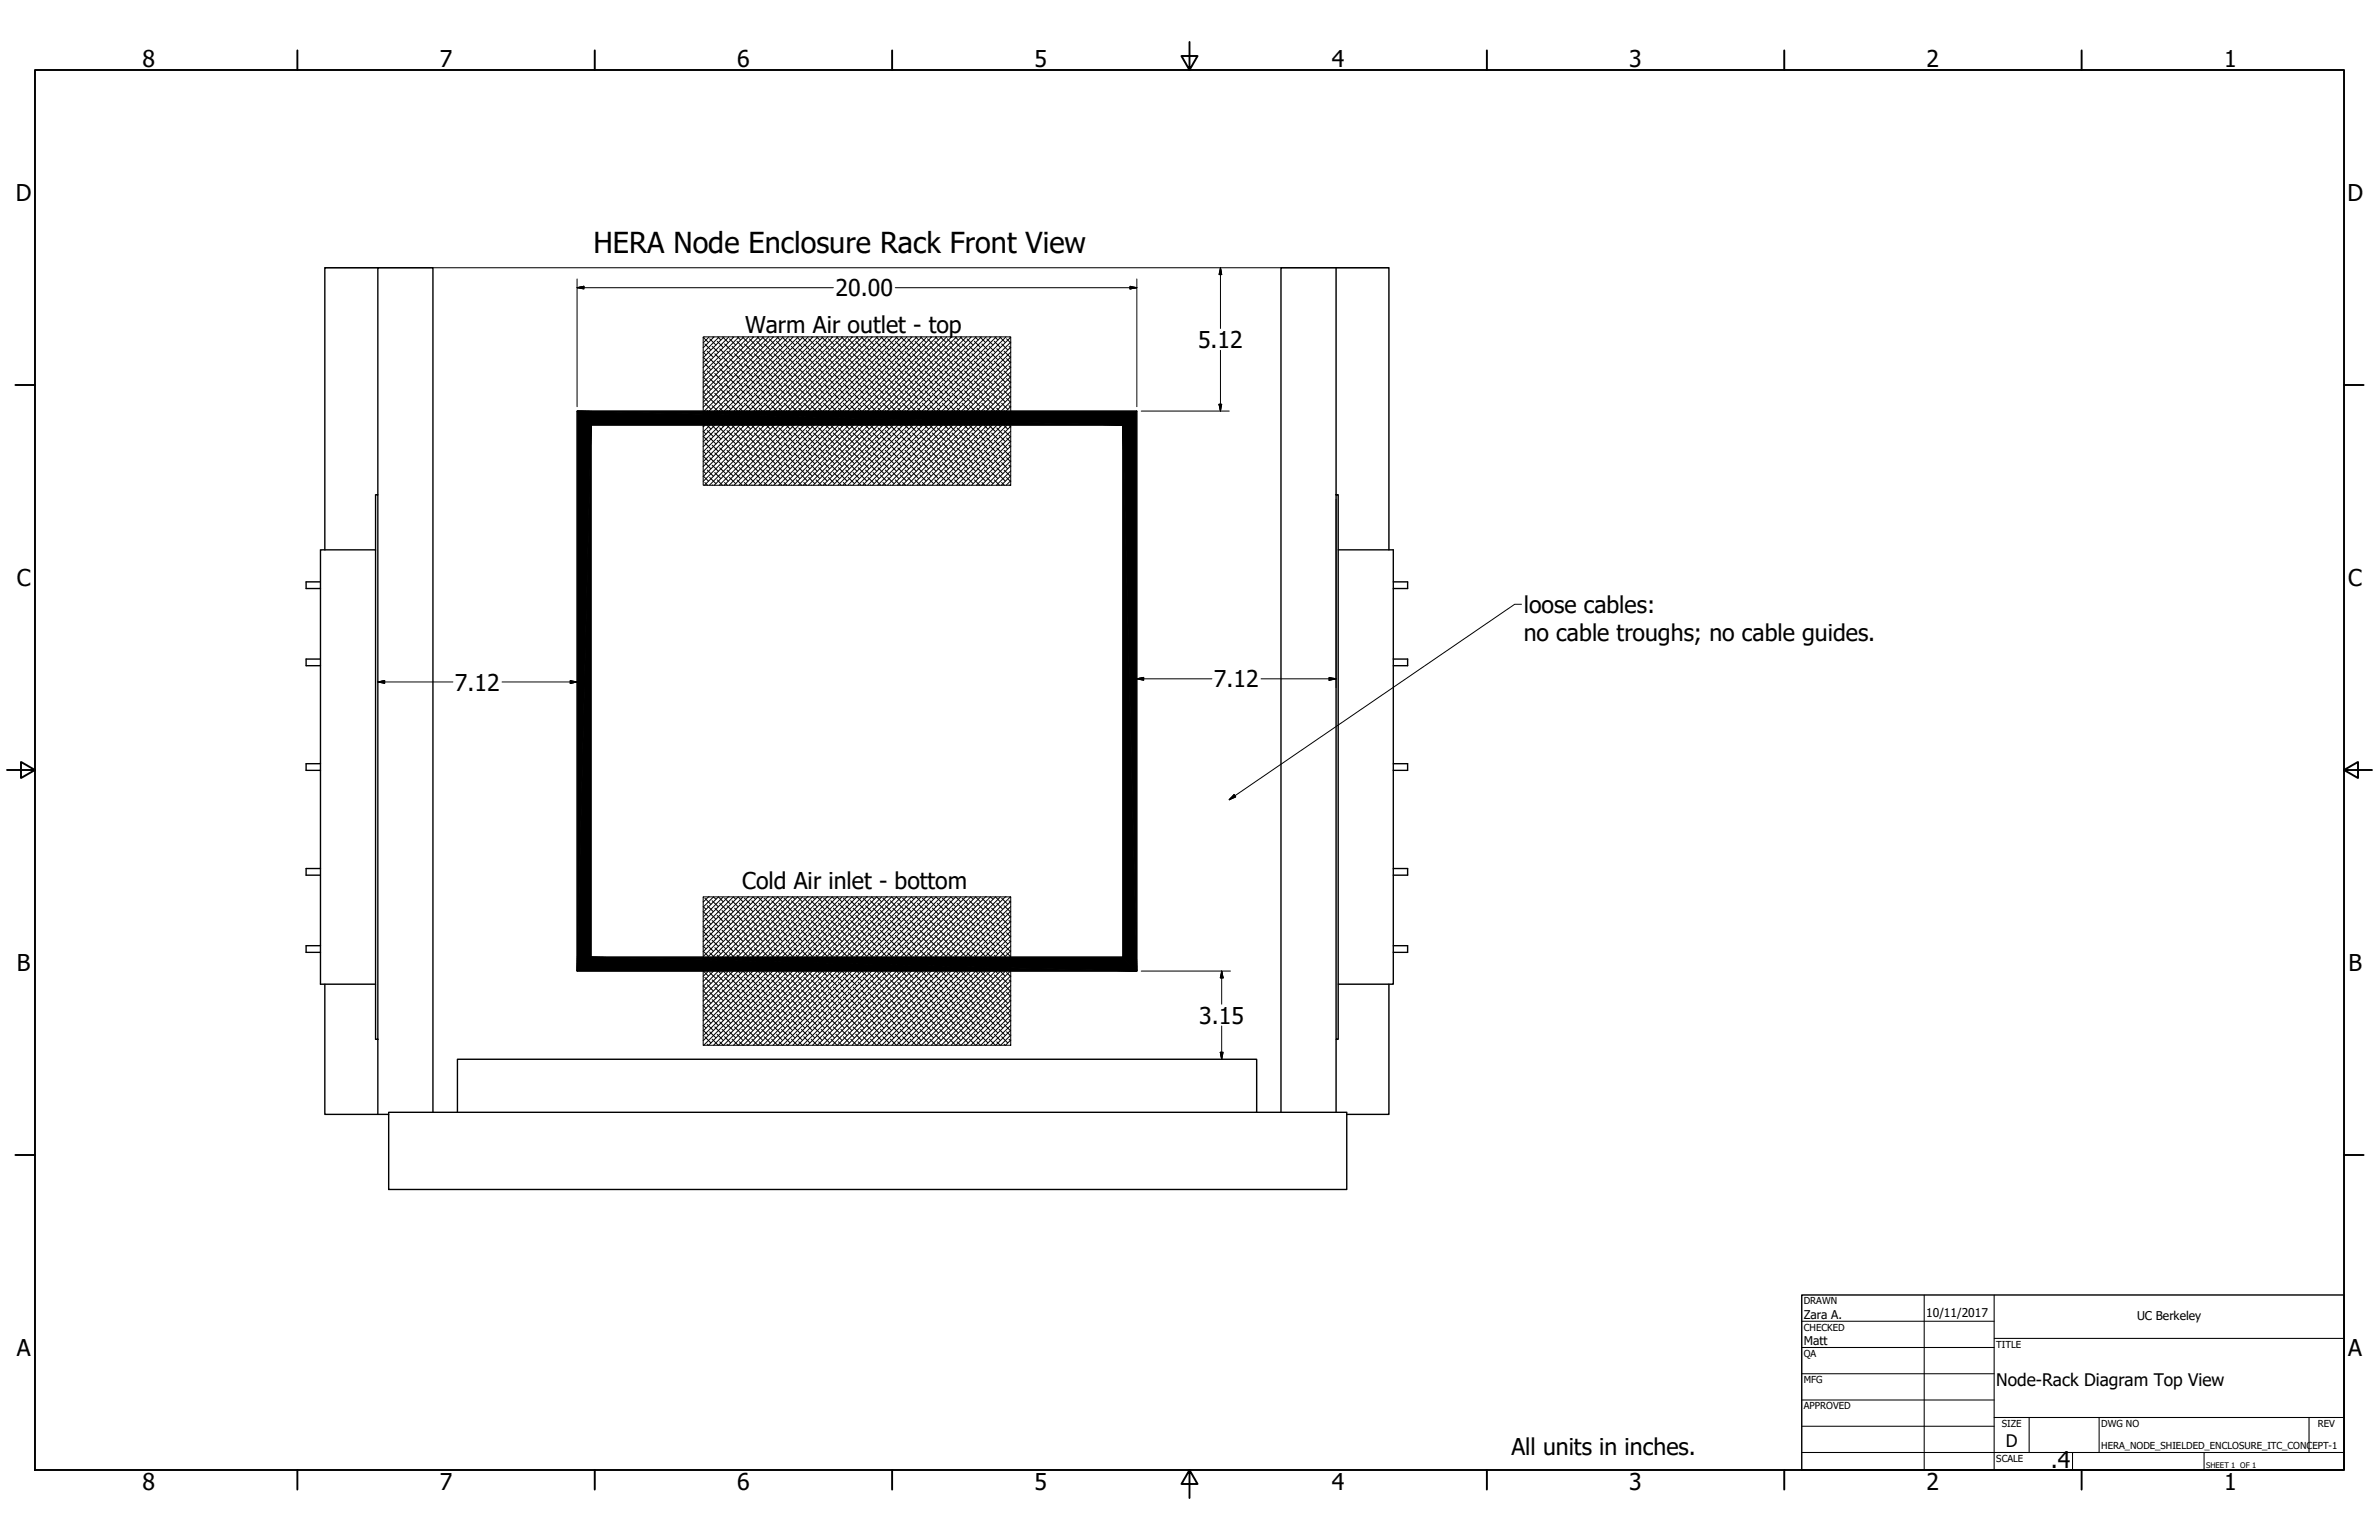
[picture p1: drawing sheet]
<svg xmlns="http://www.w3.org/2000/svg" width="864mm" height="559mm" viewBox="0 0 864 559" stroke-linecap="round" stroke-linejoin="round" font-family="sans-serif">
<defs><g id="words">
<text font-size="10.5" x="215.5" y="91.7">HERA Node Enclosure Rack Front View</text>
<g font-size="8.4">
<text x="51.7" y="24.4">8</text>
<text x="159.6" y="24.4">7</text>
<text x="267.6" y="24.4">6</text>
<text x="375.5" y="24.4">5</text>
<text x="483.5" y="24.4">4</text>
<text x="591.4" y="24.4">3</text>
<text x="699.4" y="24.4">2</text>
<text x="807.3" y="24.4">1</text>
<text x="5.8" y="72.9">D</text>
<text x="852.1" y="72.9">D</text>
<text x="303.3" y="107.4">20.00</text>
<text x="270.4" y="120.6">Warm Air outlet - top</text>
<text x="434.9" y="126.2">5.12</text>
<text x="6.1" y="212.6">C</text>
<text x="852.4" y="212.6">C</text>
<text x="553.1" y="222.4">loose cables:</text>
<text x="553.1" y="232.4">no cable troughs; no cable guides.</text>
<text x="165.2" y="250.6">7.12</text>
<text x="440.7" y="249.4">7.12</text>
<text x="269.4" y="322.7">Cold Air inlet - bottom</text>
<text x="6.2" y="352.3">B</text>
<text x="852.5" y="352.3">B</text>
<text x="435.4" y="371.4">3.15</text>
<text x="6.1" y="492">A</text>
<text x="852.4" y="492">A</text>
<text x="548.6" y="528.1">All units in inches.</text>
<text x="744.5" y="532.6">.4</text>
<text x="51.7" y="540.5">8</text>
<text x="159.6" y="540.5">7</text>
<text x="267.6" y="540.5">6</text>
<text x="375.5" y="540.5">5</text>
<text x="483.5" y="540.5">4</text>
<text x="591.4" y="540.5">3</text>
<text x="699.4" y="540.5">2</text>
<text x="807.3" y="540.5">1</text>
</g>
<g font-size="6.3">
<text x="724.7" y="502.8">Node-Rack Diagram Top View</text>
<text x="728.1" y="524.9">D</text>
</g>
<g font-size="4.4">
<text x="654.8" y="478.6">Zara A.</text>
<text x="699.3" y="478">10/11/2017</text>
<text x="775.8" y="479">UC Berkeley</text>
<text x="654.8" y="488.1">Matt</text>
</g>
<g font-size="3.5">
<text x="654.8" y="473.2">DRAWN</text>
<text x="654.8" y="482.8">CHECKED</text>
<text x="724.7" y="488.9">TITLE</text>
<text x="654.8" y="492.3">QA</text>
<text x="654.8" y="501.8">MFG</text>
<text x="654.8" y="511.4">APPROVED</text>
<text x="726.7" y="517.7">SIZE</text>
<text x="762.8" y="517.7">DWG NO</text>
<text x="841.4" y="517.7">REV</text>
<text x="762.8" y="525.8">HERA_NODE_SHIELDED_ENCLOSURE_ITC_CONCEPT-1</text>
<text x="724.7" y="530.4">SCALE</text>
</g>
<text font-size="2.8" x="800.9" y="532.6">SHEET 1 OF 1</text>
</g></defs>
<!-- layer: Visible (ANSI) -->
<g fill="none" stroke="#000" stroke-width=".51">
<path d="M137.2 97.2h-19.3v102.3M485 97.2v82.3M136.3 179.5h.9v197.6h-.9zM137.2 179.5v-82.3h20v306.4M485 179.5h.8v197.6h-.8zM136.3 199.5h-20v157.6h20M485.8 199.5h20v157.6h-20M504.2 199.5v-102.3h-39.2v306.4M116.3 211.1h-5.2v2.5h5.2M505.8 211.1h5.2v2.5h-5.2M116.3 239.1h-5.2v2.5h5.2M505.8 239.1h5.2v2.5h-5.2"/>
<path d="M116.3 277.1h-5.2v2.4h5.2M505.8 277.1h5.2v2.4h-5.2M116.3 315.2h-5.2v2.4h5.2M505.8 315.2h5.2v2.4h-5.2M116.3 343.2h-5.2v2.4h5.2M117.9 357.1v47.3h23.2M504.2 357.1v47.3h-15.3M505.8 343.2h5.2v2.4h-5.2M137.2 377.1v27.3M485 377.1v26.5M141.1 403.6h347.8v28h-347.8zM166.1 403.6v-19.2h290.1v19.2"/>
</g>
<!-- layer: Hatch (ANSI) -->
<path d="M209.5 149.2l198.1 5h-193zM412.7 149.2v203.2l-5.1-198.2zM209.5 149.2h203.2l-5.1 5zM214.6 154.2v193.1l-5.1 5.1zM209.5 149.2l5.1 5-5.1 198.2zM407.6 154.2l5.1 198.2-5.1-5.1zM214.6 347.3h193l5.1 5.1zM214.6 347.3l198.1 5.1h-203.2z" fill="#000" stroke="#000" stroke-width=".36"/>
<g fill="none" stroke="#000" stroke-width=".36">
<path d="M255.3 136.8l1.9 1.9M255.3 135l1 1M255.3 133.2l.1 .1M255.3 129.6l1.9 1.9M255.3 127.8l1 1M255.3 126l.1 .1M255.3 122.4l1.9 1.9M255.7 122.2l-.4 .4M255.8 139.1l2.3 2.3M255.8 132l2.3 2.2M255.8 124.8l2.3 2.2M256.7 134.6l2.3 2.2"/>
<path d="M256.7 127.4l2.3 2.3M257.4 122.2l-2.1 2.2M257.6 137.4l2.3 2.2M257.6 130.1l2.3 2.3M257.6 122.9l2.3 2.3M258.5 132.8l2.3 2.3M258.5 125.7l2.3 2.2M258.8 122.2l.2 .3M259.2 122.2l-3.9 4M259.5 135.5l2.2 2.3M259.5 128.3l2.2 2.3M260.3 138.2l2.3 2.3"/>
<path d="M260.3 131.1l2.3 2.2M260.3 123.8l2.3 2.3M260.5 122.2l1.2 1.2M261 122.2l-5.7 5.8M261.2 133.7l2.3 2.3M261.2 126.6l2.3 2.2M262.1 136.4l2.3 2.3M262.1 129.2l2.3 2.3M262.3 122.2l2.1 2.1M262.8 122.2l-7.5 7.6M263 139.1l2.2 2.3M263 132l2.2 2.2"/>
<path d="M263 124.8l2.2 2.2M263.9 134.6l2.3 2.2M263.9 127.4l2.3 2.3M264.6 122.2l-9.3 9.4M264.8 137.4l2.3 2.2M264.8 130.1l2.3 2.3M264.8 122.9l2.3 2.3M265.7 132.8l2.3 2.3M265.7 125.7l2.3 2.2M265.9 122.2l.3 .3M266.4 122.2l-11.1 11.1M266.6 135.5l2.3 2.3"/>
<path d="M266.6 128.3l2.3 2.3M267.5 138.2l2.2 2.3M267.5 131.1l2.2 2.2M267.5 123.8l2.2 2.3M267.7 122.2l1.2 1.2M268.2 122.2l-12.9 13M268.4 133.7l2.2 2.3M268.4 126.6l2.2 2.2M269.3 136.4l2.2 2.3M269.3 129.2l2.2 2.3M269.5 122.2l2 2.1M270 122.2l-14.7 14.8"/>
<path d="M270.2 139.1l2.3 2.3M270.2 132l2.3 2.2M270.2 124.8l2.3 2.2M271.1 134.6l2.3 2.2M271.1 127.4l2.3 2.3M271.8 122.2l-16.5 16.5M272 137.4l2.3 2.2M272 130.1l2.3 2.3M272 122.9l2.3 2.3M272.9 132.8l2.2 2.3M272.9 125.7l2.2 2.2M273.1 122.2l.3 .3"/>
<path d="M273.6 122.2l-18.3 18.4M273.8 135.5l2.2 2.3M273.8 128.3l2.2 2.3M274.7 138.2l2.2 2.3M274.7 131.1l2.2 2.2M274.7 123.8l2.2 2.3M274.9 122.2l1.1 1.2M275.4 122.2l-20.1 20.2M275.6 133.7l2.2 2.3M275.6 126.6l2.2 2.2M276.5 136.4l2.3 2.3M276.5 129.2l2.3 2.3"/>
<path d="M276.7 122.2l2.1 2.1M277.2 122.2l-21.9 21.9M277.4 139.1l2.3 2.3M277.4 132l2.3 2.2M277.4 124.8l2.3 2.2M278.3 134.6l2.2 2.2M278.3 127.4l2.2 2.3M279 122.2l-23.7 23.7M279.2 137.4l2.2 2.2M279.2 130.1l2.2 2.3M279.2 122.9l2.2 2.3M280.1 132.8l2.2 2.3"/>
<path d="M280.1 125.7l2.2 2.2M280.3 122.2l.2 .3M280.8 122.2l-25.5 25.6M281 135.5l2.2 2.3M281 128.3l2.2 2.3M281.9 138.2l2.2 2.3M281.9 131.1l2.2 2.2M281.9 123.8l2.2 2.3M282.1 122.2l1.1 1.2M282.6 122.2l-27.3 27.3M282.8 133.7l2.3 2.3M282.8 126.6l2.3 2.2"/>
<path d="M283.7 136.4l2.2 2.3M283.7 129.2l2.2 2.3M283.9 122.2l2 2.1M284.4 122.2l-29.1 29.1M284.6 139.1l2.2 2.3M284.6 132l2.2 2.2M284.6 124.8l2.2 2.2M285.5 134.6l2.2 2.2M285.5 127.4l2.2 2.3M286.2 122.2l-30.9 31M286.4 137.4l2.2 2.2M286.4 130.1l2.2 2.3"/>
<path d="M286.4 122.9l2.2 2.3M287.3 132.8l2.2 2.3M287.3 125.7l2.2 2.2M287.5 122.2l.2 .3M288 122.2l-32.7 32.7M288.2 135.5l2.2 2.3M288.2 128.3l2.2 2.3M289.1 138.2l2.2 2.3M289.1 131.1l2.2 2.2M289.1 123.8l2.2 2.3M289.2 122.2l1.2 1.2M289.8 122.2l-34.5 34.5"/>
<path d="M289.9 133.7l2.3 2.3M289.9 126.6l2.3 2.2M290.9 136.4l2.2 2.3M290.9 129.2l2.2 2.3M291.1 122.2l2 2.1M291.6 122.2l-36.3 36.3M291.8 139.1l2.2 2.3M291.8 132l2.2 2.2M291.8 124.8l2.2 2.2M292.7 134.6l2.2 2.2M292.7 127.4l2.2 2.3M293.4 122.2l-38.1 38.1"/>
<path d="M293.6 137.4l2.2 2.2M293.6 130.1l2.2 2.3M293.6 122.9l2.2 2.3M294.4 132.8l2.3 2.3M294.4 125.7l2.3 2.2M294.6 122.2l.3 .3M295.1 122.2l-39.8 39.9M295.3 135.5l2.3 2.3M295.3 128.3l2.3 2.3M296.2 138.2l2.3 2.3M296.2 131.1l2.3 2.2M296.2 123.8l2.3 2.3"/>
<path d="M296.4 122.2l1.2 1.2M296.9 122.2l-41.6 41.7M297.2 133.7l2.2 2.3M297.2 126.6l2.2 2.2M298.1 136.4l2.2 2.3M298.1 129.2l2.2 2.3M298.3 122.2l2 2.1M298.8 122.2l-43.5 43.5M299 139.1l2.2 2.3M299 132l2.2 2.2M299 124.8l2.2 2.2M299.8 134.6l2.3 2.2"/>
<path d="M299.8 127.4l2.3 2.3M300.5 122.2l-45.2 45.3M300.7 137.4l2.3 2.2M300.7 130.1l2.3 2.3M300.7 122.9l2.3 2.3M301.6 132.8l2.3 2.3M301.6 125.7l2.3 2.2M301.8 122.2l.3 .3M302.3 122.2l-47 47.1M302.5 135.5l2.3 2.3M302.5 128.3l2.3 2.3M303.4 138.2l2.3 2.3"/>
<path d="M303.4 131.1l2.3 2.2M303.4 123.8l2.3 2.3M303.7 122.2l1.1 1.2M304.2 122.2l-48.9 48.9M304.4 133.7l2.2 2.3M304.4 126.6l2.2 2.2M305.2 136.4l2.3 2.3M305.2 129.2l2.3 2.3M305.4 122.2l2.1 2.1M305.9 122.2l-50.6 50.7M306.1 139.1l2.3 2.3M306.1 132l2.3 2.2"/>
<path d="M306.1 124.8l2.3 2.2M307 134.6l2.2 2.2M307 127.4l2.2 2.3M307.7 122.2l-52.4 52.5M307.9 137.4l2.3 2.2M307.9 130.1l2.3 2.3M307.9 122.9l2.3 2.3M308.8 132.8l2.3 2.3M308.8 125.7l2.3 2.2M309 122.2l.2 .3M309.5 122.2l-53.8 53.9M309.7 135.5l2.3 2.3"/>
<path d="M309.7 128.3l2.3 2.3M310.6 138.2l2.3 2.3M310.6 131.1l2.3 2.2M310.6 123.8l2.3 2.3M310.8 122.2l1.2 1.2M311.3 122.2l-53.8 53.9M311.5 133.7l2.3 2.3M311.5 126.6l2.3 2.2M312.4 136.4l2.2 2.3M312.4 129.2l2.2 2.3M312.6 122.2l2 2.1M313.1 122.2l-53.8 53.9"/>
<path d="M313.3 139.1l2.2 2.3M313.3 132l2.2 2.2M313.3 124.8l2.2 2.2M314.2 134.6l2.3 2.2M314.2 127.4l2.3 2.3M314.9 122.2l-53.8 53.9M315.1 137.4l2.3 2.2M315.1 130.1l2.3 2.3M315.1 122.9l2.3 2.3M316 132.8l2.3 2.3M316 125.7l2.3 2.2M316.2 122.2l.3 .3"/>
<path d="M316.7 122.2l-53.8 53.9M316.9 135.5l2.3 2.3M316.9 128.3l2.3 2.3M317.8 138.2l2.2 2.3M317.8 131.1l2.2 2.2M317.8 123.8l2.2 2.3M318 122.2l1.2 1.2M318.5 122.2l-53.8 53.9M318.7 133.7l2.2 2.3M318.7 126.6l2.2 2.2M319.6 136.4l2.2 2.3M319.6 129.2l2.2 2.3"/>
<path d="M319.8 122.2l2 2.1M320.3 122.2l-53.9 53.9M320.5 139.1l2.3 2.3M320.5 132l2.3 2.2M320.5 124.8l2.3 2.2M321.4 134.6l2.3 2.2M321.4 127.4l2.3 2.3M322.1 122.2l-53.8 53.9M322.3 137.4l2.2 2.2M322.3 130.1l2.2 2.3M322.3 122.9l2.2 2.3M323.2 132.8l2.2 2.3"/>
<path d="M323.2 125.7l2.2 2.2M323.4 122.2l.3 .3M323.9 122.2l-53.8 53.9M324.1 135.5l2.2 2.3M324.1 128.3l2.2 2.3M325 138.2l2.2 2.3M325 131.1l2.2 2.2M325 123.8l2.2 2.3M325.2 122.2l1.1 1.2M325.7 122.2l-53.9 53.9M325.9 133.7l2.2 2.3M325.9 126.6l2.2 2.2"/>
<path d="M326.8 136.4l2.3 2.3M326.8 129.2l2.3 2.3M327 122.2l2.1 2.1M327.5 122.2l-53.8 53.9M327.7 139.1l2.2 2.3M327.7 132l2.2 2.2M327.7 124.8l2.2 2.2M328.5 134.6l2.3 2.2M328.5 127.4l2.3 2.3M329.2 122.2l-53.7 53.9M329.5 137.4l2.2 2.2M329.5 130.1l2.2 2.3"/>
<path d="M329.5 122.9l2.2 2.3M330.4 132.8l2.2 2.3M330.4 125.7l2.2 2.2M330.6 122.2l.2 .3M331.1 122.2l-53.9 53.9M331.3 135.5l2.2 2.3M331.3 128.3l2.2 2.3M332.2 138.2l2.2 2.3M332.2 131.1l2.2 2.2M332.2 123.8l2.2 2.3M332.4 122.2l1.1 1.2M332.9 122.2l-53.9 53.9"/>
<path d="M333.1 133.7l2.2 2.3M333.1 126.6l2.2 2.2M333.9 136.4l2.3 2.3M333.9 129.2l2.3 2.3M334.1 122.2l2.1 2.1M334.6 122.2l-53.7 53.9M334.8 139.1l2.3 2.3M334.8 132l2.3 2.2M334.8 124.8l2.3 2.2M335.8 134.6l2.2 2.2M335.8 127.4l2.2 2.3M336.5 122.2l-53.9 53.9"/>
<path d="M336.7 137.4l2.2 2.2M336.7 130.1l2.2 2.3M336.7 122.9l2.2 2.3M337.6 132.8l2.2 2.3M337.6 125.7l2.2 2.2M337.8 122.2l.2 .3M338.3 122.2l-53.9 53.9M338.5 135.5l2.2 2.3M338.5 128.3l2.2 2.3M339.3 138.2l2.3 2.3M339.3 131.1l2.3 2.2M339.3 123.8l2.3 2.3"/>
<path d="M339.5 122.2l1.2 1.2M340 122.2l-53.7 53.9M340.2 133.7l2.3 2.3M340.2 126.6l2.3 2.2M341.1 136.4l2.3 2.3M341.1 129.2l2.3 2.3M341.4 122.2l2 2.1M341.8 122.2l-53.8 53.9M342.1 139.1l2.2 2.3M342.1 132l2.2 2.2M342.1 124.8l2.2 2.2M343 134.6l2.2 2.2"/>
<path d="M343 127.4l2.2 2.3M343.7 122.2l-53.9 53.9M343.9 137.4l2.2 2.2M343.9 130.1l2.2 2.3M343.9 122.9l2.2 2.3M344.7 132.8l2.3 2.3M344.7 125.7l2.3 2.2M344.9 122.2l.3 .3M345.4 122.2l-53.8 53.9M345.6 135.5l2.3 2.3M345.6 128.3l2.3 2.3M346.5 138.2l2.3 2.3"/>
<path d="M346.5 131.1l2.3 2.2M346.5 123.8l2.3 2.3M346.7 122.2l1.2 1.2M347.2 122.2l-53.8 53.9M347.4 133.7l2.3 2.3M347.4 126.6l2.3 2.2M348.4 136.4l2.2 2.3M348.4 129.2l2.2 2.3M348.6 122.2l2 2.1M349.1 122.2l-53.9 53.9M349.2 139.1l2.3 2.3M349.2 132l2.3 2.2"/>
<path d="M349.2 124.8l2.3 2.2M350.1 134.6l2.3 2.2M350.1 127.4l2.3 2.3M350.8 122.2l-53.8 53.9M351 137.4l2.3 2.2M351 130.1l2.3 2.3M351 122.9l2.3 2.3M351.9 132.8l2.3 2.3M351.9 125.7l2.3 2.2M352.1 122.2l.3 .3M352.6 122.2l-53.8 53.9M352.8 135.5l2.3 2.3"/>
<path d="M352.8 128.3l2.3 2.3M353.7 138.2l2.3 2.3M353.7 131.1l2.3 2.2M353.7 123.8l2.3 2.3M353.9 122.2l1.2 1.2M354.4 122.2l-53.8 53.9M354.6 133.7l2.3 2.3M354.6 126.6l2.3 2.2M355.5 136.4l2.3 2.3M355.5 129.2l2.3 2.3M355.7 122.2l2.1 2.1M356.2 122.2l-53.8 53.9"/>
<path d="M356.4 139.1l2.2 2.3M356.4 132l2.2 2.2M356.4 124.8l2.2 2.2M357.3 134.6l2.2 2.2M357.3 127.4l2.2 2.3M358 122.2l-53.8 53.9M358.2 137.4l2.3 2.2M358.2 130.1l2.3 2.3M358.2 122.9l2.3 2.3M359.1 132.8l2.3 2.3M359.1 125.7l2.3 2.2M359.3 122.2l.2 .3"/>
<path d="M359.8 122.2l-53.8 53.9M360 135.5l2.3 2.3M360 128.3l2.3 2.3M360.9 138.2l2.3 2.3M360.9 131.1l2.3 2.2M360.9 123.8l2.3 2.3M361.1 122.2l1.2 1.2M361.6 122.2l-53.8 53.9M361.8 133.7l2.2 2.3M361.8 126.6l2.2 2.2M362.7 136.4l2.2 2.3M362.7 129.2l2.2 2.3"/>
<path d="M362.9 122.2l2 2.1M363.4 122.2l-53.8 53.9M363.6 139.1l2.2 2.3M363.6 132l2.2 2.2M363.6 124.8l2.2 2.2M364.5 134.6l2.3 2.2M364.5 127.4l2.3 2.3M365.2 122.2l-53.8 53.9M365.4 137.4l1.5 1.4M365.4 130.1l1.5 1.5M365.4 122.9l1.5 1.6M366.3 132.8l.6 .6"/>
<path d="M366.3 125.7l.6 .5M366.5 122.2l.3 .3M366.9 138.6l-37.6 37.5M366.9 136.7l-39.4 39.4M366.9 134.9l-41.1 41.2M366.9 133.2l-42.9 42.9M366.9 131.3l-44.8 44.8M366.9 129.5l-46.5 46.6M366.9 127.8l-48.3 48.3M366.9 126l-50.2 50.1M366.9 124.1l-51.9 52M366.9 122.4l-53.7 53.7"/>
<path d="M255.3 158.3l1.9 1.9M255.3 156.5l1 1M255.3 154.7l.1 .1M255.3 151.1l1.9 1.9M255.3 149.4l1 1M255.3 147.6h.1M255.3 144l1.9 1.9M255.3 142.2l1 .9M255.3 140.3l.1 .2M255.8 153.5l2.3 2.2M255.8 146.3l2.3 2.2M256.7 156.2l2.3 2.2"/>
<path d="M256.7 149l2.3 2.3M256.7 141.8l2.3 2.3M257.6 158.9l2.3 2.2M257.6 151.7l2.3 2.2M257.6 144.5l2.3 2.2M258.5 154.4l2.3 2.3M258.5 147.2l2.3 2.2M258.5 140l2.3 2.2M259.5 157.1l2.2 2.2M259.5 149.9l2.2 2.2M259.5 142.7l2.2 2.3M260.3 159.8l2.3 2.2"/>
<path d="M260.3 152.6l2.3 2.2M260.3 145.4l2.3 2.2M261.2 155.3l2.3 2.2M261.2 148.1l2.3 2.3M261.2 140.9l2.3 2.2M262.1 158l2.3 2.2M262.1 150.8l2.3 2.2M262.1 143.6l2.3 2.3M263 153.5l2.2 2.2M263 146.3l2.2 2.2M263.9 156.2l2.3 2.2M263.9 149l2.3 2.3"/>
<path d="M263.9 141.8l2.3 2.3M264.8 158.9l2.3 2.2M264.8 151.7l2.3 2.2M264.8 144.5l2.3 2.2M265.7 154.4l2.3 2.3M265.7 147.2l2.3 2.2M265.7 140l2.3 2.2M266.6 157.1l2.3 2.2M266.6 149.9l2.3 2.2M266.6 142.7l2.3 2.3M267.5 159.8l2.2 2.2M267.5 152.6l2.2 2.2"/>
<path d="M267.5 145.4l2.2 2.2M268.4 155.3l2.2 2.2M268.4 148.1l2.2 2.3M268.4 140.9l2.2 2.2M269.3 158l2.2 2.2M269.3 150.8l2.2 2.2M269.3 143.6l2.2 2.3M270.2 153.5l2.3 2.2M270.2 146.3l2.3 2.2M271.1 156.2l2.3 2.2M271.1 149l2.3 2.3M271.1 141.8l2.3 2.3"/>
<path d="M272 158.9l2.3 2.2M272 151.7l2.3 2.2M272 144.5l2.3 2.2M272.9 154.4l2.2 2.3M272.9 147.2l2.2 2.2M272.9 140l2.2 2.2M273.8 157.1l2.2 2.2M273.8 149.9l2.2 2.2M273.8 142.7l2.2 2.3M274.7 159.8l2.2 2.2M274.7 152.6l2.2 2.2M274.7 145.4l2.2 2.2"/>
<path d="M275.6 155.3l2.2 2.2M275.6 148.1l2.2 2.3M275.6 140.9l2.2 2.2M276.5 158l2.3 2.2M276.5 150.8l2.3 2.2M276.5 143.6l2.3 2.3M277.4 153.5l2.3 2.2M277.4 146.3l2.3 2.2M278.3 156.2l2.2 2.2M278.3 149l2.2 2.3M278.3 141.8l2.2 2.3M279.2 158.9l2.2 2.2"/>
<path d="M279.2 151.7l2.2 2.2M279.2 144.5l2.2 2.2M280.1 154.4l2.2 2.3M280.1 147.2l2.2 2.2M280.1 140l2.2 2.2M281 157.1l2.2 2.2M281 149.9l2.2 2.2M281 142.7l2.2 2.3M281.9 159.8l2.2 2.2M281.9 152.6l2.2 2.2M281.9 145.4l2.2 2.2M282.8 155.3l2.3 2.2"/>
<path d="M282.8 148.1l2.3 2.3M282.8 140.9l2.3 2.2M283.7 158l2.2 2.2M283.7 150.8l2.2 2.2M283.7 143.6l2.2 2.3M284.6 153.5l2.2 2.2M284.6 146.3l2.2 2.2M285.5 156.2l2.2 2.2M285.5 149l2.2 2.3M285.5 141.8l2.2 2.3M286.4 158.9l2.2 2.2M286.4 151.7l2.2 2.2"/>
<path d="M286.4 144.5l2.2 2.2M287.3 154.4l2.2 2.3M287.3 147.2l2.2 2.2M287.3 140l2.2 2.2M288.2 157.1l2.2 2.2M288.2 149.9l2.2 2.2M288.2 142.7l2.2 2.3M289.1 159.8l2.2 2.2M289.1 152.6l2.2 2.2M289.1 145.4l2.2 2.2M289.9 155.3l2.3 2.2M289.9 148.1l2.3 2.3"/>
<path d="M289.9 140.9l2.3 2.2M290.9 158l2.2 2.2M290.9 150.8l2.2 2.2M290.9 143.6l2.2 2.3M291.8 153.5l2.2 2.2M291.8 146.3l2.2 2.2M292.7 156.2l2.2 2.2M292.7 149l2.2 2.3M292.7 141.8l2.2 2.3M293.6 158.9l2.2 2.2M293.6 151.7l2.2 2.2M293.6 144.5l2.2 2.2"/>
<path d="M294.4 154.4l2.3 2.3M294.4 147.2l2.3 2.2M294.4 140l2.3 2.2M295.3 157.1l2.3 2.2M295.3 149.9l2.3 2.2M295.3 142.7l2.3 2.3M296.2 159.8l2.3 2.2M296.2 152.6l2.3 2.2M296.2 145.4l2.3 2.2M297.2 155.3l2.2 2.2M297.2 148.1l2.2 2.3M297.2 140.9l2.2 2.2"/>
<path d="M298.1 158l2.2 2.2M298.1 150.8l2.2 2.2M298.1 143.6l2.2 2.3M299 153.5l2.2 2.2M299 146.3l2.2 2.2M299.8 156.2l2.3 2.2M299.8 149l2.3 2.3M299.8 141.8l2.3 2.3M300.7 158.9l2.3 2.2M300.7 151.7l2.3 2.2M300.7 144.5l2.3 2.2M301.6 154.4l2.3 2.3"/>
<path d="M301.6 147.2l2.3 2.2M301.6 140l2.3 2.2M302.5 157.1l2.3 2.2M302.5 149.9l2.3 2.2M302.5 142.7l2.3 2.3M303.4 159.8l2.3 2.2M303.4 152.6l2.3 2.2M303.4 145.4l2.3 2.2M304.4 155.3l2.2 2.2M304.4 148.1l2.2 2.3M304.4 140.9l2.2 2.2M305.2 158l2.3 2.2"/>
<path d="M305.2 150.8l2.3 2.2M305.2 143.6l2.3 2.3M306.1 153.5l2.3 2.2M306.1 146.3l2.3 2.2M307 156.2l2.2 2.2M307 149l2.2 2.3M307 141.8l2.2 2.3M307.9 158.9l2.3 2.2M307.9 151.7l2.3 2.2M307.9 144.5l2.3 2.2M308.8 154.4l2.3 2.3M308.8 147.2l2.3 2.2"/>
<path d="M308.8 140l2.3 2.2M309.7 157.1l2.3 2.2M309.7 149.9l2.3 2.2M309.7 142.7l2.3 2.3M310.6 159.8l2.3 2.2M310.6 152.6l2.3 2.2M310.6 145.4l2.3 2.2M311.5 155.3l2.3 2.2M311.5 148.1l2.3 2.3M311.5 140.9l2.3 2.2M312.4 158l2.2 2.2M312.4 150.8l2.2 2.2"/>
<path d="M312.4 143.6l2.2 2.3M313.3 153.5l2.2 2.2M313.3 146.3l2.2 2.2M314.2 156.2l2.3 2.2M314.2 149l2.3 2.3M314.2 141.8l2.3 2.3M315.1 158.9l2.3 2.2M315.1 151.7l2.3 2.2M315.1 144.5l2.3 2.2M316 154.4l2.3 2.3M316 147.2l2.3 2.2M316 140l2.3 2.2"/>
<path d="M316.9 157.1l2.3 2.2M316.9 149.9l2.3 2.2M316.9 142.7l2.3 2.3M317.8 159.8l2.2 2.2M317.8 152.6l2.2 2.2M317.8 145.4l2.2 2.2M318.7 155.3l2.2 2.2M318.7 148.1l2.2 2.3M318.7 140.9l2.2 2.2M319.6 158l2.2 2.2M319.6 150.8l2.2 2.2M319.6 143.6l2.2 2.3"/>
<path d="M320.5 153.5l2.3 2.2M320.5 146.3l2.3 2.2M321.4 156.2l2.3 2.2M321.4 149l2.3 2.3M321.4 141.8l2.3 2.3M322.3 158.9l2.2 2.2M322.3 151.7l2.2 2.2M322.3 144.5l2.2 2.2M323.2 154.4l2.2 2.3M323.2 147.2l2.2 2.2M323.2 140l2.2 2.2M324.1 157.1l2.2 2.2"/>
<path d="M324.1 149.9l2.2 2.2M324.1 142.7l2.2 2.3M325 159.8l2.2 2.2M325 152.6l2.2 2.2M325 145.4l2.2 2.2M325.9 155.3l2.2 2.2M325.9 148.1l2.2 2.3M325.9 140.9l2.2 2.2M326.8 158l2.3 2.2M326.8 150.8l2.3 2.2M326.8 143.6l2.3 2.3M327.7 153.5l2.2 2.2"/>
<path d="M327.7 146.3l2.2 2.2M328.5 156.2l2.3 2.2M328.5 149l2.3 2.3M328.5 141.8l2.3 2.3M329.5 158.9l2.2 2.2M329.5 151.7l2.2 2.2M329.5 144.5l2.2 2.2M330.4 154.4l2.2 2.3M330.4 147.2l2.2 2.2M330.4 140l2.2 2.2M331.3 157.1l2.2 2.2M331.3 149.9l2.2 2.2"/>
<path d="M331.3 142.7l2.2 2.3M332.2 159.8l2.2 2.2M332.2 152.6l2.2 2.2M332.2 145.4l2.2 2.2M333.1 155.3l2.2 2.2M333.1 148.1l2.2 2.3M333.1 140.9l2.2 2.2M333.9 158l2.3 2.2M333.9 150.8l2.3 2.2M333.9 143.6l2.3 2.3M334.8 153.5l2.3 2.2M334.8 146.3l2.3 2.2"/>
<path d="M335.8 156.2l2.2 2.2M335.8 149l2.2 2.3M335.8 141.8l2.2 2.3M336.7 158.9l2.2 2.2M336.7 151.7l2.2 2.2M336.7 144.5l2.2 2.2M337.6 154.4l2.2 2.3M337.6 147.2l2.2 2.2M337.6 140l2.2 2.2M338.5 157.1l2.2 2.2M338.5 149.9l2.2 2.2M338.5 142.7l2.2 2.3"/>
<path d="M339.3 159.8l2.3 2.2M339.3 152.6l2.3 2.2M339.3 145.4l2.3 2.2M340.2 155.3l2.3 2.2M340.2 148.1l2.3 2.3M340.2 140.9l2.3 2.2M341.1 158l2.3 2.2M341.1 150.8l2.3 2.2M341.1 143.6l2.3 2.3M342.1 153.5l2.2 2.2M342.1 146.3l2.2 2.2M343 156.2l2.2 2.2"/>
<path d="M343 149l2.2 2.3M343 141.8l2.2 2.3M343.9 158.9l2.2 2.2M343.9 151.7l2.2 2.2M343.9 144.5l2.2 2.2M344.7 154.4l2.3 2.3M344.7 147.2l2.3 2.2M344.7 140l2.3 2.2M345.6 157.1l2.3 2.2M345.6 149.9l2.3 2.2M345.6 142.7l2.3 2.3M346.5 159.8l2.3 2.2"/>
<path d="M346.5 152.6l2.3 2.2M346.5 145.4l2.3 2.2M347.4 155.3l2.3 2.2M347.4 148.1l2.3 2.3M347.4 140.9l2.3 2.2M348.4 158l2.2 2.2M348.4 150.8l2.2 2.2M348.4 143.6l2.2 2.3M349.2 153.5l2.3 2.2M349.2 146.3l2.3 2.2M350.1 156.2l2.3 2.2M350.1 149l2.3 2.3"/>
<path d="M350.1 141.8l2.3 2.3M351 158.9l2.3 2.2M351 151.7l2.3 2.2M351 144.5l2.3 2.2M351.9 154.4l2.3 2.3M351.9 147.2l2.3 2.2M351.9 140l2.3 2.2M352.8 157.1l2.3 2.2M352.8 149.9l2.3 2.2M352.8 142.7l2.3 2.3M353.7 159.8l2.3 2.2M353.7 152.6l2.3 2.2"/>
<path d="M353.7 145.4l2.3 2.2M354.6 155.3l2.3 2.2M354.6 148.1l2.3 2.3M354.6 140.9l2.3 2.2M355.5 158l2.3 2.2M355.5 150.8l2.3 2.2M355.5 143.6l2.3 2.3M356.4 153.5l2.2 2.2M356.4 146.3l2.2 2.2M357.3 156.2l2.2 2.2M357.3 149l2.2 2.3M357.3 141.8l2.2 2.3"/>
<path d="M358.2 158.9l2.3 2.2M358.2 151.7l2.3 2.2M358.2 144.5l2.3 2.2M359.1 154.4l2.3 2.3M359.1 147.2l2.3 2.2M359.1 140l2.3 2.2M360 157.1l2.3 2.2M360 149.9l2.3 2.2M360 142.7l2.3 2.3M360.9 159.8l2.3 2.2M360.9 152.6l2.3 2.2M360.9 145.4l2.3 2.2"/>
<path d="M361.8 155.3l2.2 2.2M361.8 148.1l2.2 2.3M361.8 140.9l2.2 2.2M362.7 158l2.2 2.2M362.7 150.8l2.2 2.2M362.7 143.6l2.2 2.3M363.6 153.5l2.2 2.2M363.6 146.3l2.2 2.2M364.5 156.2l2.3 2.2M364.5 149l2.3 2.3M364.5 141.8l2.3 2.3M365.4 158.9l1.5 1.4"/>
<path d="M365.4 151.7l1.5 1.5M365.4 144.5l1.5 1.5M366.3 154.4l.6 .5M366.3 147.2l.6 .6M366.3 140l.6 .6M366.9 158.3l-17.8 17.8M366.9 156.5l-19.6 19.6M366.9 154.7l-21.4 21.4M366.9 152.9l-23.2 23.2M366.9 151.1l-25 25M366.9 149.3l-26.8 26.8M366.9 147.5l-28.6 28.6"/>
<path d="M366.9 145.7l-30.4 30.4M366.9 143.9l-32.2 32.2M366.9 142.1l-34 34M366.9 140.3l-35.7 35.8M255.3 172.7l1.9 1.9M255.3 170.9l1 1M255.3 169.1l.1 .1M255.3 165.5l1.9 1.9M255.3 163.7l1 1M255.3 161.9l.1 .1M255.8 175.1l1.1 1M255.8 167.8l2.3 2.3"/>
<path d="M255.8 160.7l2.3 2.2M256.7 170.6l2.3 2.2M256.7 163.4l2.3 2.2M257.6 173.2l2.3 2.3M257.6 166.1l2.3 2.2M258.5 176l.2 .1M258.5 168.8l2.3 2.2M258.5 161.5l2.3 2.3M259.5 171.4l2.2 2.3M259.5 164.3l2.2 2.2M260.3 174.1l2 2M260.3 166.9l2.3 2.3"/>
<path d="M261.2 169.7l2.3 2.2M261.2 162.5l2.3 2.2M262.1 172.3l2.3 2.3M262.1 165.2l2.3 2.2M263 175.1l1 1M263 167.8l2.2 2.3M263 160.7l2.2 2.2M263.9 170.6l2.3 2.2M263.9 163.4l2.3 2.2M264.8 173.2l2.3 2.3M264.8 166.1l2.3 2.2M265.7 176l.2 .1"/>
<path d="M265.7 168.8l2.3 2.2M265.7 161.5l2.3 2.3M266.6 171.4l2.3 2.3M266.6 164.3l2.3 2.2M267.5 174.1l1.9 2M267.5 166.9l2.2 2.3M268.4 169.7l2.2 2.2M268.4 162.5l2.2 2.2M269.3 172.3l2.2 2.3M269.3 165.2l2.2 2.2M270.2 175.1l1.1 1M270.2 167.8l2.3 2.3"/>
<path d="M270.2 160.7l2.3 2.2M271.1 170.6l2.3 2.2M271.1 163.4l2.3 2.2M272 173.2l2.3 2.3M272 166.1l2.3 2.2M272.9 176l.1 .1M272.9 168.8l2.2 2.2M272.9 161.5l2.2 2.3M273.8 171.4l2.2 2.3M273.8 164.3l2.2 2.2M274.7 174.1l1.9 2M274.7 166.9l2.2 2.3"/>
<path d="M275.6 169.7l2.2 2.2M275.6 162.5l2.2 2.2M276.5 172.3l2.3 2.3M276.5 165.2l2.3 2.2M277.4 175.1l1 1M277.4 167.8l2.3 2.3M277.4 160.7l2.3 2.2M278.3 170.6l2.2 2.2M278.3 163.4l2.2 2.2M279.2 173.2l2.2 2.3M279.2 166.1l2.2 2.2M280.1 176l.1 .1"/>
<path d="M280.1 168.8l2.2 2.2M280.1 161.5l2.2 2.3M281 171.4l2.2 2.3M281 164.3l2.2 2.2M281.9 174.1l1.9 2M281.9 166.9l2.2 2.3M282.8 169.7l2.3 2.2M282.8 162.5l2.3 2.2M283.7 172.3l2.2 2.3M283.7 165.2l2.2 2.2M284.6 175.1l1 1M284.6 167.8l2.2 2.3"/>
<path d="M284.6 160.7l2.2 2.2M285.5 170.6l2.2 2.2M285.5 163.4l2.2 2.2M286.4 173.2l2.2 2.3M286.4 166.1l2.2 2.2M287.3 176l.1 .1M287.3 168.8l2.2 2.2M287.3 161.5l2.2 2.3M288.2 171.4l2.2 2.3M288.2 164.3l2.2 2.2M289.1 174.1l1.9 2M289.1 166.9l2.2 2.3"/>
<path d="M289.9 169.7l2.3 2.2M289.9 162.5l2.3 2.2M290.9 172.3l2.2 2.3M290.9 165.2l2.2 2.2M291.8 175.1l1 1M291.8 167.8l2.2 2.3M291.8 160.7l2.2 2.2M292.7 170.6l2.2 2.2M292.7 163.4l2.2 2.2M293.6 173.2l2.2 2.3M293.6 166.1l2.2 2.2M294.4 176l.2 .1"/>
<path d="M294.4 168.8l2.3 2.2M294.4 161.5l2.3 2.3M295.3 171.4l2.3 2.3M295.3 164.3l2.3 2.2M296.2 174.1l2 2M296.2 166.9l2.3 2.3M297.2 169.7l2.2 2.2M297.2 162.5l2.2 2.2M298.1 172.3l2.2 2.3M298.1 165.2l2.2 2.2M299 175.1l1 1M299 167.8l2.2 2.3"/>
<path d="M299 160.7l2.2 2.2M299.8 170.6l2.3 2.2M299.8 163.4l2.3 2.2M300.7 173.2l2.3 2.3M300.7 166.1l2.3 2.2M301.6 176l.2 .1M301.6 168.8l2.3 2.2M301.6 161.5l2.3 2.3M302.5 171.4l2.3 2.3M302.5 164.3l2.3 2.2M303.4 174.1l2 2M303.4 166.9l2.3 2.3"/>
<path d="M304.4 169.7l2.2 2.2M304.4 162.5l2.2 2.2M305.2 172.3l2.3 2.3M305.2 165.2l2.3 2.2M306.1 175.1l1 1M306.1 167.8l2.3 2.3M306.1 160.7l2.3 2.2M307 170.6l2.2 2.2M307 163.4l2.2 2.2M307.9 173.2l2.3 2.3M307.9 166.1l2.3 2.2M308.8 176l.2 .1"/>
<path d="M308.8 168.8l2.3 2.2M308.8 161.5l2.3 2.3M309.7 171.4l2.3 2.3M309.7 164.3l2.3 2.2M310.6 174.1l1.9 2M310.6 166.9l2.3 2.3M311.5 169.7l2.3 2.2M311.5 162.5l2.3 2.2M312.4 172.3l2.2 2.3M312.4 165.2l2.2 2.2M313.3 175.1l1 1M313.3 167.8l2.2 2.3"/>
<path d="M313.3 160.7l2.2 2.2M314.2 170.6l2.3 2.2M314.2 163.4l2.3 2.2M315.1 173.2l2.3 2.3M315.1 166.1l2.3 2.2M316 176l.2 .1M316 168.8l2.3 2.2M316 161.5l2.3 2.3M316.9 171.4l2.3 2.3M316.9 164.3l2.3 2.2M317.8 174.1l1.9 2M317.8 166.9l2.2 2.3"/>
<path d="M318.7 169.7l2.2 2.2M318.7 162.5l2.2 2.2M319.6 172.3l2.2 2.3M319.6 165.2l2.2 2.2M320.5 175.1l1.1 1M320.5 167.8l2.3 2.3M320.5 160.7l2.3 2.2M321.4 170.6l2.3 2.2M321.4 163.4l2.3 2.2M322.3 173.2l2.2 2.3M322.3 166.1l2.2 2.2M323.2 176l.1 .1"/>
<path d="M323.2 168.8l2.2 2.2M323.2 161.5l2.2 2.3M324.1 171.4l2.2 2.3M324.1 164.3l2.2 2.2M325 174.1l1.9 2M325 166.9l2.2 2.3M325.9 169.7l2.2 2.2M325.9 162.5l2.2 2.2M326.8 172.3l2.3 2.3M326.8 165.2l2.3 2.2M327.7 175.1l1 1M327.7 167.8l2.2 2.3"/>
<path d="M327.7 160.7l2.2 2.2M328.5 170.6l2.3 2.2M328.5 163.4l2.3 2.2M329.5 173.2l2.2 2.3M329.5 166.1l2.2 2.2M330.4 176l.1 .1M330.4 168.8l2.2 2.2M330.4 161.5l2.2 2.3M331.3 171.4l2.2 2.3M331.3 164.3l2.2 2.2M332.2 174.1l1.9 2M332.2 166.9l2.2 2.3"/>
<path d="M333.1 169.7l2.2 2.2M333.1 162.5l2.2 2.2M333.9 172.3l2.3 2.3M333.9 165.2l2.3 2.2M334.8 175.1l1.1 1M334.8 167.8l2.3 2.3M334.8 160.7l2.3 2.2M335.8 170.6l2.2 2.2M335.8 163.4l2.2 2.2M336.7 173.2l2.2 2.3M336.7 166.1l2.2 2.2M337.6 176l.1 .1"/>
<path d="M337.6 168.8l2.2 2.2M337.6 161.5l2.2 2.3M338.5 171.4l2.2 2.3M338.5 164.3l2.2 2.2M339.3 174.1l2 2M339.3 166.9l2.3 2.3M340.2 169.7l2.3 2.2M340.2 162.5l2.3 2.2M341.1 172.3l2.3 2.3M341.1 165.2l2.3 2.2M342.1 175.1l1 1M342.1 167.8l2.2 2.3"/>
<path d="M342.1 160.7l2.2 2.2M343 170.6l2.2 2.2M343 163.4l2.2 2.2M343.9 173.2l2.2 2.3M343.9 166.1l2.2 2.2M344.7 176l.2 .1M344.7 168.8l2.3 2.2M344.7 161.5l2.3 2.3M345.6 171.4l2.3 2.3M345.6 164.3l2.3 2.2M346.5 174.1l2 2M346.5 166.9l2.3 2.3"/>
<path d="M347.4 169.7l2.3 2.2M347.4 162.5l2.3 2.2M348.4 172.3l2.2 2.3M348.4 165.2l2.2 2.2M349.2 175.1l1.1 1M349.2 167.8l2.3 2.3M349.2 160.7l2.3 2.2M350.1 170.6l2.3 2.2M350.1 163.4l2.3 2.2M351 173.2l2.3 2.3M351 166.1l2.3 2.2M351.9 176l.1 .1"/>
<path d="M351.9 168.8l2.3 2.2M351.9 161.5l2.3 2.3M352.8 171.4l2.3 2.3M352.8 164.3l2.3 2.2M353.7 174.1l2 2M353.7 166.9l2.3 2.3M354.6 169.7l2.3 2.2M354.6 162.5l2.3 2.2M355.5 172.3l2.3 2.3M355.5 165.2l2.3 2.2M356.4 175.1l1 1M356.4 167.8l2.2 2.3"/>
<path d="M356.4 160.7l2.2 2.2M357.3 170.6l2.2 2.2M357.3 163.4l2.2 2.2M358.2 173.2l2.3 2.3M358.2 166.1l2.3 2.2M359.1 176l.2 .1M359.1 168.8l2.3 2.2M359.1 161.5l2.3 2.3M360 171.4l2.3 2.3M360 164.3l2.3 2.2M360.9 174.1l1.9 2M360.9 166.9l2.3 2.3"/>
<path d="M361.8 169.7l2.2 2.2M361.8 162.5l2.2 2.2M362.7 172.3l2.2 2.3M362.7 165.2l2.2 2.2M363.6 175.1l1 1M363.6 167.8l2.2 2.3M363.6 160.7l2.2 2.2M364.5 170.6l2.3 2.2M364.5 163.4l2.3 2.2M365.4 173.2l1.5 1.6M365.4 166.1l1.5 1.4M366.3 176l.2 .1"/>
<path d="M366.3 168.8l.6 .6M366.3 161.5l.6 .7M366.9 174.4l-1.6 1.7M366.9 172.7l-3.4 3.4M366.9 170.9l-5.2 5.2M366.9 169l-7 7.1M366.9 167.3l-8.8 8.8M366.9 165.5l-10.6 10.6M366.9 163.7l-12.4 12.4M366.9 161.9l-14.2 14.2M366.9 160.1l-16 16M255.3 337.9l1.9 2"/>
<path d="M255.3 336.1l1 1M255.3 334.3l.1 .2M255.3 330.8l1.9 1.8M255.3 328.9l1 1M255.3 327.2l.1 .1M255.4 325.4l-.1 .2M255.8 333.1l2.3 2.2M255.8 325.9l2.3 2.3M256.7 335.8l2.3 2.2M256.7 328.6l2.3 2.2M257.2 325.4h.1M257.2 325.4l-1.9 1.9"/>
<path d="M257.6 338.5l2.3 2.2M257.6 331.3l2.3 2.3M258.5 334l2.3 2.2M258.5 326.8l2.3 2.3M259 325.4l.9 .9M259 325.4l-3.7 3.7M259.5 336.7l2.2 2.2M259.5 329.5l2.2 2.2M260.3 339.4l2.3 2.2M260.3 332.2l2.3 2.3M261.2 334.9l2.3 2.2M261.2 327.7l2.3 2.2"/>
<path d="M262.1 337.6l2.3 2.3M262.1 330.4l2.3 2.2M262.6 325.4l-7.3 7.3M262.6 327.3l-1.8-1.9-5.5 5.6M263 333.1l2.2 2.2M263 325.9l2.2 2.3M263.9 335.8l2.3 2.2M263.9 328.6l2.3 2.2M264.4 325.4h.1M264.4 325.4l-9.1 9.1M264.8 338.5l2.3 2.2M264.8 331.3l2.3 2.3"/>
<path d="M265.7 334l2.3 2.2M265.7 326.8l2.3 2.3M266.6 336.7l2.3 2.2M266.6 329.5l2.3 2.2M267.1 326.3l-.9-.9-10.9 11M267.5 339.4l2.2 2.2M267.5 332.2l2.2 2.3M268.4 334.9l2.2 2.2M268.4 327.7l2.2 2.2M269.3 337.6l2.2 2.3M269.3 330.4l2.2 2.2M269.7 325.4l-14.4 14.5"/>
<path d="M269.7 327.3l-1.7-1.9-12.7 12.7M270.2 333.1l2.3 2.2M270.2 325.9l2.3 2.3M271.1 335.8l2.3 2.2M271.1 328.6l2.3 2.2M271.5 325.4h.1M271.6 325.4l-16.3 16.3M272 338.5l2.3 2.2M272 331.3l2.3 2.3M272.9 334l2.2 2.2M272.9 326.8l2.2 2.3M273.8 336.7l2.2 2.2"/>
<path d="M273.8 329.5l2.2 2.2M274.3 326.3l-.9-.9-18.1 18.1M274.7 339.4l2.2 2.2M274.7 332.2l2.2 2.3M275.6 334.9l2.2 2.2M275.6 327.7l2.2 2.2M276.5 337.6l2.3 2.3M276.5 330.4l2.3 2.2M276.9 325.4l-21.6 21.7M276.9 327.3l-1.8-1.9-19.8 19.9M277.4 333.1l2.3 2.2M277.4 325.9l2.3 2.3"/>
<path d="M278.3 335.8l2.2 2.2M278.3 328.6l2.2 2.2M278.8 325.4h.1M278.8 325.4l-23.5 23.5M279.2 338.5l2.2 2.2M279.2 331.3l2.2 2.3M280.1 334l2.2 2.2M280.1 326.8l2.2 2.3M281 336.7l2.2 2.2M281 329.5l2.2 2.2M281.4 326.3l-.9-.9-25.2 25.3M281.9 339.4l2.2 2.2"/>
<path d="M281.9 332.2l2.2 2.3M282.8 334.9l2.3 2.2M282.8 327.7l2.3 2.2M283.7 337.6l2.2 2.3M283.7 330.4l2.2 2.2M284.1 327.3l-1.8-1.9-27 27.1M284.2 325.4l-28.9 28.9M284.6 333.1l2.2 2.2M284.6 325.9l2.2 2.3M285.5 335.8l2.2 2.2M285.5 328.6l2.2 2.2M285.9 325.4h.1"/>
<path d="M285.9 325.4l-30.6 30.7M286.4 338.5l2.2 2.2M286.4 331.3l2.2 2.3M287.3 334l2.2 2.2M287.3 326.8l2.2 2.3M288.2 336.7l2.2 2.2M288.2 329.5l2.2 2.2M288.6 326.3l-.9-.9-32.4 32.5M289.1 339.4l2.2 2.2M289.1 332.2l2.2 2.3M289.9 334.9l2.3 2.2M289.9 327.7l2.3 2.2"/>
<path d="M290.9 337.6l2.2 2.3M290.9 330.4l2.2 2.2M291.3 325.4l-36 36.1M291.3 327.3l-1.8-1.9-34.2 34.3M291.8 333.1l2.2 2.2M291.8 325.9l2.2 2.3M292.7 335.8l2.2 2.2M292.7 328.6l2.2 2.2M293.1 325.4h.1M293.1 325.4l-37.8 37.9M293.6 338.5l2.2 2.2M293.6 331.3l2.2 2.3"/>
<path d="M294.4 334l2.3 2.2M294.4 326.8l2.3 2.3M295.3 336.7l2.3 2.2M295.3 329.5l2.3 2.2M295.8 326.3l-.9-.9-39.6 39.7M296.2 339.4l2.3 2.2M296.2 332.2l2.3 2.3M297.2 334.9l2.2 2.2M297.2 327.7l2.2 2.2M298.1 337.6l2.2 2.3M298.1 330.4l2.2 2.2M298.5 325.4l-43.2 43.3"/>
<path d="M298.5 327.3l-1.8-1.9-41.4 41.4M299 333.1l2.2 2.2M299 325.9l2.2 2.3M299.8 335.8l2.3 2.2M299.8 328.6l2.3 2.2M300.3 325.4h.1M300.3 325.4l-45 45.1M300.7 338.5l2.3 2.2M300.7 331.3l2.3 2.3M301.6 334l2.3 2.2M301.6 326.8l2.3 2.3M302.5 336.7l2.3 2.2"/>
<path d="M302.5 329.5l2.3 2.2M303 326.3l-.9-.9-46.8 46.8M303.4 339.4l2.3 2.2M303.4 332.2l2.3 2.3M304.4 334.9l2.2 2.2M304.4 327.7l2.2 2.2M305.2 337.6l2.3 2.3M305.2 330.4l2.3 2.2M305.7 325.4l-50.4 50.5M305.7 327.3l-1.8-1.9-48.6 48.7M306.1 333.1l2.3 2.2M306.1 325.9l2.3 2.3"/>
<path d="M307 335.8l2.2 2.2M307 328.6l2.2 2.2M307.5 325.4h.1M307.5 325.4l-52.2 52.2M307.9 338.5l2.3 2.2M307.9 331.3l2.3 2.3M308.8 334l2.3 2.2M308.8 326.8l2.3 2.3M309.7 336.7l2.3 2.2M309.7 329.5l2.3 2.2M310.2 326.3l-1-.9-53.7 53.9M310.6 339.4l2.3 2.2"/>
<path d="M310.6 332.2l2.3 2.3M311.5 334.9l2.3 2.2M311.5 327.7l2.3 2.2M312.4 337.6l2.2 2.3M312.4 330.4l2.2 2.2M312.9 325.4l-53.9 53.9M312.9 327.3l-1.8-1.9-53.9 53.9M313.3 333.1l2.2 2.2M313.3 325.9l2.2 2.3M314.2 335.8l2.3 2.2M314.2 328.6l2.3 2.2M314.6 325.4h.1"/>
<path d="M314.6 325.4l-53.7 53.9M315.1 338.5l2.3 2.2M315.1 331.3l2.3 2.3M316 334l2.3 2.2M316 326.8l2.3 2.3M316.9 336.7l2.3 2.2M316.9 329.5l2.3 2.2M317.4 326.3l-.9-.9-53.9 53.9M317.8 339.4l2.2 2.2M317.8 332.2l2.2 2.3M318.7 334.9l2.2 2.2M318.7 327.7l2.2 2.2"/>
<path d="M319.6 337.6l2.2 2.3M319.6 330.4l2.2 2.2M320 325.4l-53.7 53.9M320 327.3l-1.7-1.9-53.9 53.9M320.5 333.1l2.3 2.2M320.5 325.9l2.3 2.3M321.4 335.8l2.3 2.2M321.4 328.6l2.3 2.2M321.8 325.4h.1M321.8 325.4l-53.8 53.9M322.3 338.5l2.2 2.2M322.3 331.3l2.2 2.3"/>
<path d="M323.2 334l2.2 2.2M323.2 326.8l2.2 2.3M324.1 336.7l2.2 2.2M324.1 329.5l2.2 2.2M324.5 326.3l-.8-.9-53.9 53.9M325 339.4l2.2 2.2M325 332.2l2.2 2.3M325.9 334.9l2.2 2.2M325.9 327.7l2.2 2.2M326.8 337.6l2.3 2.3M326.8 330.4l2.3 2.2M327.2 325.4l-53.8 53.9"/>
<path d="M327.2 327.3l-1.8-1.9-53.8 53.9M327.7 333.1l2.2 2.2M327.7 325.9l2.2 2.3M328.5 335.8l2.3 2.2M328.5 328.6l2.3 2.2M329 325.4l-53.8 53.9M329.5 338.5l2.2 2.2M329.5 331.3l2.2 2.3M330.4 334l2.2 2.2M330.4 326.8l2.2 2.3M331.3 336.7l2.2 2.2M331.3 329.5l2.2 2.2"/>
<path d="M331.7 326.3l-.9-.9-53.8 53.9M332.2 339.4l2.2 2.2M332.2 332.2l2.2 2.3M333.1 334.9l2.2 2.2M333.1 327.7l2.2 2.2M333.9 337.6l2.3 2.3M333.9 330.4l2.3 2.2M334.4 325.4l-53.8 53.9M334.4 327.3l-1.8-1.9-53.8 53.9M334.8 333.1l2.3 2.2M334.8 325.9l2.3 2.3M335.8 335.8l2.2 2.2"/>
<path d="M335.8 328.6l2.2 2.2M336.2 325.4h.1M336.2 325.4l-53.8 53.9M336.7 338.5l2.2 2.2M336.7 331.3l2.2 2.3M337.6 334l2.2 2.2M337.6 326.8l2.2 2.3M338.5 336.7l2.2 2.2M338.5 329.5l2.2 2.2M338.9 326.3l-.9-.9-53.8 53.9M339.3 339.4l2.3 2.2M339.3 332.2l2.3 2.3"/>
<path d="M340.2 334.9l2.3 2.2M340.2 327.7l2.3 2.2M341.1 337.6l2.3 2.3M341.1 330.4l2.3 2.2M341.6 325.4l-53.8 53.9M341.6 327.3l-1.8-1.9-53.8 53.9M342.1 333.1l2.2 2.2M342.1 325.9l2.2 2.3M343 335.8l2.2 2.2M343 328.6l2.2 2.2M343.4 325.4h.1M343.4 325.4l-53.8 53.9"/>
<path d="M343.9 338.5l2.2 2.2M343.9 331.3l2.2 2.3M344.7 334l2.3 2.2M344.7 326.8l2.3 2.3M345.6 336.7l2.3 2.2M345.6 329.5l2.3 2.2M346.1 326.3l-.9-.9-53.8 53.9M346.5 339.4l2.3 2.2M346.5 332.2l2.3 2.3M347.4 334.9l2.3 2.2M347.4 327.7l2.3 2.2M348.4 337.6l2.2 2.3"/>
<path d="M348.4 330.4l2.2 2.2M348.8 325.4l-53.8 53.9M348.8 327.3l-1.8-1.9-53.8 53.9M349.2 333.1l2.3 2.2M349.2 325.9l2.3 2.3M350.1 335.8l2.3 2.2M350.1 328.6l2.3 2.2M350.6 325.4h.1M350.6 325.4l-53.9 53.9M351 338.5l2.3 2.2M351 331.3l2.3 2.3M351.9 334l2.3 2.2"/>
<path d="M351.9 326.8l2.3 2.3M352.8 336.7l2.3 2.2M352.8 329.5l2.3 2.2M353.3 326.3l-.9-.9-53.8 53.9M353.7 339.4l2.3 2.2M353.7 332.2l2.3 2.3M354.1 325.4l1.9 1.9M354.2 325.4l-53.8 53.9M354.6 334.9l2.3 2.2M354.6 327.7l2.3 2.2M355.5 337.6l2.3 2.3M355.5 330.4l2.3 2.2"/>
<path d="M356 325.4l-53.9 53.9M356.4 333.1l2.2 2.2M356.4 325.9l2.2 2.3M357.3 335.8l2.2 2.2M357.3 328.6l2.2 2.2M357.8 325.4h.1M357.8 325.4l-53.8 53.9M358.2 338.5l2.3 2.2M358.2 331.3l2.3 2.3M359.1 334l2.3 2.2M359.1 326.8l2.3 2.3M360 336.7l2.3 2.2"/>
<path d="M360 329.5l2.3 2.2M360.5 326.3l-1-.9-53.7 53.9M360.9 339.4l2.3 2.2M360.9 332.2l2.3 2.3M361.8 334.9l2.2 2.2M361.8 327.7l2.2 2.2M362.7 337.6l2.2 2.3M362.7 330.4l2.2 2.2M363.2 325.4l-53.9 53.9M363.2 327.3l-1.8-1.9-53.9 53.9M363.6 333.1l2.2 2.2M363.6 325.9l2.2 2.3"/>
<path d="M364.5 335.8l2.3 2.2M364.5 328.6l2.3 2.2M364.9 325.4h.1M364.9 325.4l-53.8 53.9M365.4 338.5l1.5 1.5M365.4 331.3l1.5 1.5M366.3 334l.6 .6M366.3 326.8l.6 .6M366.7 325.4l.2 .2M366.8 325.4l-53.9 53.9M366.9 339.7l-39.6 39.6M366.9 337.9l-41.4 41.4"/>
<path d="M366.9 336.1l-43.2 43.2M366.9 334.3l-45 45M366.9 332.5l-46.8 46.8M366.9 330.7l-48.6 48.6M366.9 328.9l-50.4 50.4M366.9 327.1l-52.2 52.2M255.3 359.5l1.9 1.9M255.3 357.7l1 1M255.3 355.9l.1 .1M255.3 352.3l1.9 1.9M255.3 350.5l1 1M255.3 348.7l.1 .1"/>
<path d="M255.3 345.1l1.9 1.9M255.3 343.3l1 1M255.3 341.5l.1 .1M255.8 354.6l2.3 2.3M255.8 347.5l2.3 2.2M255.8 340.3l2.3 2.2M256.7 357.3l2.3 2.3M256.7 350.1l2.3 2.3M256.7 343l2.3 2.2M257.6 352.9l2.3 2.2M257.6 345.7l2.3 2.2M258.5 355.5l2.3 2.3"/>
<path d="M258.5 348.4l2.3 2.2M258.5 341.2l2.3 2.2M259.5 358.2l2.2 2.3M259.5 351l2.2 2.3M259.5 343.9l2.2 2.2M260.3 353.8l2.3 2.2M260.3 346.6l2.3 2.2M261.2 356.4l2.3 2.3M261.2 349.2l2.3 2.3M261.2 342.1l2.3 2.2M262.1 359.2l2.3 2.2M262.1 352l2.3 2.2"/>
<path d="M262.1 344.7l2.3 2.3M263 354.6l2.2 2.3M263 347.5l2.2 2.2M263 340.3l2.2 2.2M263.9 357.3l2.3 2.3M263.9 350.1l2.3 2.3M263.9 343l2.3 2.2M264.8 352.9l2.3 2.2M264.8 345.7l2.3 2.2M265.7 355.5l2.3 2.3M265.7 348.4l2.3 2.2M265.7 341.2l2.3 2.2"/>
<path d="M266.6 358.2l2.3 2.3M266.6 351l2.3 2.3M266.6 343.9l2.3 2.2M267.5 353.8l2.2 2.2M267.5 346.6l2.2 2.2M268.4 356.4l2.2 2.3M268.4 349.2l2.2 2.3M268.4 342.1l2.2 2.2M269.3 359.2l2.2 2.2M269.3 352l2.2 2.2M269.3 344.7l2.2 2.3M270.2 354.6l2.3 2.3"/>
<path d="M270.2 347.5l2.3 2.2M270.2 340.3l2.3 2.2M271.1 357.3l2.3 2.3M271.1 350.1l2.3 2.3M271.1 343l2.3 2.2M272 352.9l2.3 2.2M272 345.7l2.3 2.2M272.9 355.5l2.2 2.3M272.9 348.4l2.2 2.2M272.9 341.2l2.2 2.2M273.8 358.2l2.2 2.3M273.8 351l2.2 2.3"/>
<path d="M273.8 343.9l2.2 2.2M274.7 353.8l2.2 2.2M274.7 346.6l2.2 2.2M275.6 356.4l2.2 2.3M275.6 349.2l2.2 2.3M275.6 342.1l2.2 2.2M276.5 359.2l2.3 2.2M276.5 352l2.3 2.2M276.5 344.7l2.3 2.3M277.4 354.6l2.3 2.3M277.4 347.5l2.3 2.2M277.4 340.3l2.3 2.2"/>
<path d="M278.3 357.3l2.2 2.3M278.3 350.1l2.2 2.3M278.3 343l2.2 2.2M279.2 352.9l2.2 2.2M279.2 345.7l2.2 2.2M280.1 355.5l2.2 2.3M280.1 348.4l2.2 2.2M280.1 341.2l2.2 2.2M281 358.2l2.2 2.3M281 351l2.2 2.3M281 343.9l2.2 2.2M281.9 353.8l2.2 2.2"/>
<path d="M281.9 346.6l2.2 2.2M282.8 356.4l2.3 2.3M282.8 349.2l2.3 2.3M282.8 342.1l2.3 2.2M283.7 359.2l2.2 2.2M283.7 352l2.2 2.2M283.7 344.7l2.2 2.3M284.6 354.6l2.2 2.3M284.6 347.5l2.2 2.2M284.6 340.3l2.2 2.2M285.5 357.3l2.2 2.3M285.5 350.1l2.2 2.3"/>
<path d="M285.5 343l2.2 2.2M286.4 352.9l2.2 2.2M286.4 345.7l2.2 2.2M287.3 355.5l2.2 2.3M287.3 348.4l2.2 2.2M287.3 341.2l2.2 2.2M288.2 358.2l2.2 2.3M288.2 351l2.2 2.3M288.2 343.9l2.2 2.2M289.1 353.8l2.2 2.2M289.1 346.6l2.2 2.2M289.9 356.4l2.3 2.3"/>
<path d="M289.9 349.2l2.3 2.3M289.9 342.1l2.3 2.2M290.9 359.2l2.2 2.2M290.9 352l2.2 2.2M290.9 344.7l2.2 2.3M291.8 354.6l2.2 2.3M291.8 347.5l2.2 2.2M291.8 340.3l2.2 2.2M292.7 357.3l2.2 2.3M292.7 350.1l2.2 2.3M292.7 343l2.2 2.2M293.6 352.9l2.2 2.2"/>
<path d="M293.6 345.7l2.2 2.2M294.4 355.5l2.3 2.3M294.4 348.4l2.3 2.2M294.4 341.2l2.3 2.2M295.3 358.2l2.3 2.3M295.3 351l2.3 2.3M295.3 343.9l2.3 2.2M296.2 353.8l2.3 2.2M296.2 346.6l2.3 2.2M297.2 356.4l2.2 2.3M297.2 349.2l2.2 2.3M297.2 342.1l2.2 2.2"/>
<path d="M298.1 359.2l2.2 2.2M298.1 352l2.2 2.2M298.1 344.7l2.2 2.3M299 354.6l2.2 2.3M299 347.5l2.2 2.2M299 340.3l2.2 2.2M299.8 357.3l2.3 2.3M299.8 350.1l2.3 2.3M299.8 343l2.3 2.2M300.7 352.9l2.3 2.2M300.7 345.7l2.3 2.2M301.6 355.5l2.3 2.3"/>
<path d="M301.6 348.4l2.3 2.2M301.6 341.2l2.3 2.2M302.5 358.2l2.3 2.3M302.5 351l2.3 2.3M302.5 343.9l2.3 2.2M303.4 353.8l2.3 2.2M303.4 346.6l2.3 2.2M304.4 356.4l2.2 2.3M304.4 349.2l2.2 2.3M304.4 342.1l2.2 2.2M305.2 359.2l2.3 2.2M305.2 352l2.3 2.2"/>
<path d="M305.2 344.7l2.3 2.3M306.1 354.6l2.3 2.3M306.1 347.5l2.3 2.2M306.1 340.3l2.3 2.2M307 357.3l2.2 2.3M307 350.1l2.2 2.3M307 343l2.2 2.2M307.9 352.9l2.3 2.2M307.9 345.7l2.3 2.2M308.8 355.5l2.3 2.3M308.8 348.4l2.3 2.2M308.8 341.2l2.3 2.2"/>
<path d="M309.7 358.2l2.3 2.3M309.7 351l2.3 2.3M309.7 343.9l2.3 2.2M310.6 353.8l2.3 2.2M310.6 346.6l2.3 2.2M311.5 356.4l2.3 2.3M311.5 349.2l2.3 2.3M311.5 342.1l2.3 2.2M312.4 359.2l2.2 2.2M312.4 352l2.2 2.2M312.4 344.7l2.2 2.3M313.3 354.6l2.2 2.3"/>
<path d="M313.3 347.5l2.2 2.2M313.3 340.3l2.2 2.2M314.2 357.3l2.3 2.3M314.2 350.1l2.3 2.3M314.2 343l2.3 2.2M315.1 352.9l2.3 2.2M315.1 345.7l2.3 2.2M316 355.5l2.3 2.3M316 348.4l2.3 2.2M316 341.2l2.3 2.2M316.9 358.2l2.3 2.3M316.9 351l2.3 2.3"/>
<path d="M316.9 343.9l2.3 2.2M317.8 353.8l2.2 2.2M317.8 346.6l2.2 2.2M318.7 356.4l2.2 2.3M318.7 349.2l2.2 2.3M318.7 342.1l2.2 2.2M319.6 359.2l2.2 2.2M319.6 352l2.2 2.2M319.6 344.7l2.2 2.3M320.5 354.6l2.3 2.3M320.5 347.5l2.3 2.2M320.5 340.3l2.3 2.2"/>
<path d="M321.4 357.3l2.3 2.3M321.4 350.1l2.3 2.3M321.4 343l2.3 2.2M322.3 352.9l2.2 2.2M322.3 345.7l2.2 2.2M323.2 355.5l2.2 2.3M323.2 348.4l2.2 2.2M323.2 341.2l2.2 2.2M324.1 358.2l2.2 2.3M324.1 351l2.2 2.3M324.1 343.9l2.2 2.2M325 353.8l2.2 2.2"/>
<path d="M325 346.6l2.2 2.2M325.9 356.4l2.2 2.3M325.9 349.2l2.2 2.3M325.9 342.1l2.2 2.2M326.8 359.2l2.3 2.2M326.8 352l2.3 2.2M326.8 344.7l2.3 2.3M327.7 354.6l2.2 2.3M327.7 347.5l2.2 2.2M327.7 340.3l2.2 2.2M328.5 357.3l2.3 2.3M328.5 350.1l2.3 2.3"/>
<path d="M328.5 343l2.3 2.2M329.5 352.9l2.2 2.2M329.5 345.7l2.2 2.2M330.4 355.5l2.2 2.3M330.4 348.4l2.2 2.2M330.4 341.2l2.2 2.2M331.3 358.2l2.2 2.3M331.3 351l2.2 2.3M331.3 343.9l2.2 2.2M332.2 353.8l2.2 2.2M332.2 346.6l2.2 2.2M333.1 356.4l2.2 2.3"/>
<path d="M333.1 349.2l2.2 2.3M333.1 342.1l2.2 2.2M333.9 359.2l2.3 2.2M333.9 352l2.3 2.2M333.9 344.7l2.3 2.3M334.8 354.6l2.3 2.3M334.8 347.5l2.3 2.2M334.8 340.3l2.3 2.2M335.8 357.3l2.2 2.3M335.8 350.1l2.2 2.3M335.8 343l2.2 2.2M336.7 352.9l2.2 2.2"/>
<path d="M336.7 345.7l2.2 2.2M337.6 355.5l2.2 2.3M337.6 348.4l2.2 2.2M337.6 341.2l2.2 2.2M338.5 358.2l2.2 2.3M338.5 351l2.2 2.3M338.5 343.9l2.2 2.2M339.3 353.8l2.3 2.2M339.3 346.6l2.3 2.2M340.2 356.4l2.3 2.3M340.2 349.2l2.3 2.3M340.2 342.1l2.3 2.2"/>
<path d="M341.1 359.2l2.3 2.2M341.1 352l2.3 2.2M341.1 344.7l2.3 2.3M342.1 354.6l2.2 2.3M342.1 347.5l2.2 2.2M342.1 340.3l2.2 2.2M343 357.3l2.2 2.3M343 350.1l2.2 2.3M343 343l2.2 2.2M343.9 352.9l2.2 2.2M343.9 345.7l2.2 2.2M344.7 355.5l2.3 2.3"/>
<path d="M344.7 348.4l2.3 2.2M344.7 341.2l2.3 2.2M345.6 358.2l2.3 2.3M345.6 351l2.3 2.3M345.6 343.9l2.3 2.2M346.5 353.8l2.3 2.2M346.5 346.6l2.3 2.2M347.4 356.4l2.3 2.3M347.4 349.2l2.3 2.3M347.4 342.1l2.3 2.2M348.4 359.2l2.2 2.2M348.4 352l2.2 2.2"/>
<path d="M348.4 344.7l2.2 2.3M349.2 354.6l2.3 2.3M349.2 347.5l2.3 2.2M349.2 340.3l2.3 2.2M350.1 357.3l2.3 2.3M350.1 350.1l2.3 2.3M350.1 343l2.3 2.2M351 352.9l2.3 2.2M351 345.7l2.3 2.2M351.9 355.5l2.3 2.3M351.9 348.4l2.3 2.2M351.9 341.2l2.3 2.2"/>
<path d="M352.8 358.2l2.3 2.3M352.8 351l2.3 2.3M352.8 343.9l2.3 2.2M353.7 353.8l2.3 2.2M353.7 346.6l2.3 2.2M354.6 356.4l2.3 2.3M354.6 349.2l2.3 2.3M354.6 342.1l2.3 2.2M355.5 359.2l2.3 2.2M355.5 352l2.3 2.2M355.5 344.7l2.3 2.3M356.4 354.6l2.2 2.3"/>
<path d="M356.4 347.5l2.2 2.2M356.4 340.3l2.2 2.2M357.3 357.3l2.2 2.3M357.3 350.1l2.2 2.3M357.3 343l2.2 2.2M358.2 352.9l2.3 2.2M358.2 345.7l2.3 2.2M359.1 355.5l2.3 2.3M359.1 348.4l2.3 2.2M359.1 341.2l2.3 2.2M360 358.2l2.3 2.3M360 351l2.3 2.3"/>
<path d="M360 343.9l2.3 2.2M360.9 353.8l2.3 2.2M360.9 346.6l2.3 2.2M361.8 356.4l2.2 2.3M361.8 349.2l2.2 2.3M361.8 342.1l2.2 2.2M362.7 359.2l2.2 2.2M362.7 352l2.2 2.2M362.7 344.7l2.2 2.3M363.6 354.6l2.2 2.3M363.6 347.5l2.2 2.2M363.6 340.3l2.2 2.2"/>
<path d="M364.5 357.3l2.3 2.3M364.5 350.1l2.3 2.3M364.5 343l2.3 2.2M365.4 352.9l1.5 1.4M365.4 345.7l1.5 1.5M366.3 355.5l.6 .6M366.3 348.4l.6 .5M366.3 341.2l.6 .6M366.9 359.5l-19.9 19.8M366.9 357.6l-21.7 21.7M366.9 355.9l-23.4 23.4M366.9 354.1l-25.2 25.2"/>
<path d="M366.9 352.2l-27 27.1M366.9 350.5l-28.8 28.8M366.9 348.7l-30.6 30.6M366.9 346.9l-32.4 32.4M366.9 345.1l-34.2 34.2M366.9 343.3l-36 36M366.9 341.5l-37.8 37.8M255.3 379.2v.1M255.3 377.4l.1 .2M255.3 373.8l1.9 1.9M255.3 372l1 1.1M255.3 370.3h.1"/>
<path d="M255.3 366.6l1.9 2M255.3 364.9l1 1M255.3 363.1l.1 .1M255.8 376.2l2.3 2.3M255.8 369l2.3 2.3M255.8 361.8l2.3 2.2M256.7 378.9l.4 .4M256.7 371.7l2.3 2.3M256.7 364.5l2.3 2.3M257.6 374.4l2.3 2.2M257.6 367.2l2.3 2.2M257.6 360l2.3 2.3"/>
<path d="M258.5 377.1l2.2 2.2M258.5 369.9l2.3 2.3M258.5 362.7l2.3 2.3M259.5 372.6l2.2 2.2M259.5 365.4l2.2 2.3M260.3 375.3l2.3 2.3M260.3 368.1l2.3 2.2M260.3 360.9l2.3 2.3M261.2 378l1.3 1.3M261.2 370.8l2.3 2.3M261.2 363.6l2.3 2.3M262.1 373.5l2.3 2.2"/>
<path d="M262.1 366.3l2.3 2.3M263 376.2l2.2 2.3M263 369l2.2 2.3M263 361.8l2.2 2.2M263.9 378.9l.4 .4M263.9 371.7l2.3 2.3M263.9 364.5l2.3 2.3M264.8 374.4l2.3 2.2M264.8 367.2l2.3 2.2M264.8 360l2.3 2.3M265.7 377.1l2.2 2.2M265.7 369.9l2.3 2.3"/>
<path d="M265.7 362.7l2.3 2.3M266.6 372.6l2.3 2.2M266.6 365.4l2.3 2.3M267.5 375.3l2.2 2.3M267.5 368.1l2.2 2.2M267.5 360.9l2.2 2.3M268.4 378l1.3 1.3M268.4 370.8l2.2 2.3M268.4 363.6l2.2 2.3M269.3 373.5l2.2 2.2M269.3 366.3l2.2 2.3M270.2 376.2l2.3 2.3"/>
<path d="M270.2 369l2.3 2.3M270.2 361.8l2.3 2.2M271.1 378.9l.4 .4M271.1 371.7l2.3 2.3M271.1 364.5l2.3 2.3M272 374.4l2.3 2.2M272 367.2l2.3 2.2M272 360l2.3 2.3M272.9 377.1l2.2 2.2M272.9 369.9l2.2 2.3M272.9 362.7l2.2 2.3M273.8 372.6l2.2 2.2"/>
<path d="M273.8 365.4l2.2 2.3M274.7 375.3l2.2 2.3M274.7 368.1l2.2 2.2M274.7 360.9l2.2 2.3M275.6 378l1.3 1.3M275.6 370.8l2.2 2.3M275.6 363.6l2.2 2.3M276.5 373.5l2.3 2.2M276.5 366.3l2.3 2.3M277.4 376.2l2.3 2.3M277.4 369l2.3 2.3M277.4 361.8l2.3 2.2"/>
<path d="M278.3 378.9l.4 .4M278.3 371.7l2.2 2.3M278.3 364.5l2.2 2.3M279.2 374.4l2.2 2.2M279.2 367.2l2.2 2.2M279.2 360l2.2 2.3M280.1 377.1l2.2 2.2M280.1 369.9l2.2 2.3M280.1 362.7l2.2 2.3M281 372.6l2.2 2.2M281 365.4l2.2 2.3M281.9 375.3l2.2 2.3"/>
<path d="M281.9 368.1l2.2 2.2M281.9 360.9l2.2 2.3M282.8 378l1.2 1.3M282.8 370.8l2.3 2.3M282.8 363.6l2.3 2.3M283.7 373.5l2.2 2.2M283.7 366.3l2.2 2.3M284.6 376.2l2.2 2.3M284.6 369l2.2 2.3M284.6 361.8l2.2 2.2M285.5 378.9l.4 .4M285.5 371.7l2.2 2.3"/>
<path d="M285.5 364.5l2.2 2.3M286.4 374.4l2.2 2.2M286.4 367.2l2.2 2.2M286.4 360l2.2 2.3M287.3 377.1l2.1 2.2M287.3 369.9l2.2 2.3M287.3 362.7l2.2 2.3M288.2 372.6l2.2 2.2M288.2 365.4l2.2 2.3M289.1 375.3l2.2 2.3M289.1 368.1l2.2 2.2M289.1 360.9l2.2 2.3"/>
<path d="M289.9 378l1.4 1.3M289.9 370.8l2.3 2.3M289.9 363.6l2.3 2.3M290.9 373.5l2.2 2.2M290.9 366.3l2.2 2.3M291.8 376.2l2.2 2.3M291.8 369l2.2 2.3M291.8 361.8l2.2 2.2M292.7 378.9l.4 .4M292.7 371.7l2.2 2.3M292.7 364.5l2.2 2.3M293.6 374.4l2.2 2.2"/>
<path d="M293.6 367.2l2.2 2.2M293.6 360l2.2 2.3M294.4 377.1l2.2 2.2M294.4 369.9l2.3 2.3M294.4 362.7l2.3 2.3M295.3 372.6l2.3 2.2M295.3 365.4l2.3 2.3M296.2 375.3l2.3 2.3M296.2 368.1l2.3 2.2M296.2 360.9l2.3 2.3M297.2 378l1.2 1.3M297.2 370.8l2.2 2.3"/>
<path d="M297.2 363.6l2.2 2.3M298.1 373.5l2.2 2.2M298.1 366.3l2.2 2.3M299 376.2l2.2 2.3M299 369l2.2 2.3M299 361.8l2.2 2.2M299.8 378.9l.4 .4M299.8 371.7l2.3 2.3M299.8 364.5l2.3 2.3M300.7 374.4l2.3 2.2M300.7 367.2l2.3 2.2M300.7 360l2.3 2.3"/>
<path d="M301.6 377.1l2.2 2.2M301.6 369.9l2.3 2.3M301.6 362.7l2.3 2.3M302.5 372.6l2.3 2.2M302.5 365.4l2.3 2.3M303.4 375.3l2.3 2.3M303.4 368.1l2.3 2.2M303.4 360.9l2.3 2.3M304.4 378l1.2 1.3M304.4 370.8l2.2 2.3M304.4 363.6l2.2 2.3M305.2 373.5l2.3 2.2"/>
<path d="M305.2 366.3l2.3 2.3M306.1 376.2l2.3 2.3M306.1 369l2.3 2.3M306.1 361.8l2.3 2.2M307 378.9l.4 .4M307 371.7l2.2 2.3M307 364.5l2.2 2.3M307.9 374.4l2.3 2.2M307.9 367.2l2.3 2.2M307.9 360l2.3 2.3M308.8 377.1l2.2 2.2M308.8 369.9l2.3 2.3"/>
<path d="M308.8 362.7l2.3 2.3M309.7 372.6l2.3 2.2M309.7 365.4l2.3 2.3M310.6 375.3l2.3 2.3M310.6 368.1l2.3 2.2M310.6 360.9l2.3 2.3M311.5 378l1.3 1.3M311.5 370.8l2.3 2.3M311.5 363.6l2.3 2.3M312.4 373.5l2.2 2.2M312.4 366.3l2.2 2.3M313.3 376.2l2.2 2.3"/>
<path d="M313.3 369l2.2 2.3M313.3 361.8l2.2 2.2M314.2 378.9l.4 .4M314.2 371.7l2.3 2.3M314.2 364.5l2.3 2.3M315.1 374.4l2.3 2.2M315.1 367.2l2.3 2.2M315.1 360l2.3 2.3M316 377.1l2.2 2.2M316 369.9l2.3 2.3M316 362.7l2.3 2.3M316.9 372.6l2.3 2.2"/>
<path d="M316.9 365.4l2.3 2.3M317.8 375.3l2.2 2.3M317.8 368.1l2.2 2.2M317.8 360.9l2.2 2.3M318.7 378l1.3 1.3M318.7 370.8l2.2 2.3M318.7 363.6l2.2 2.3M319.6 373.5l2.2 2.2M319.6 366.3l2.2 2.3M320.5 376.2l2.3 2.3M320.5 369l2.3 2.3M320.5 361.8l2.3 2.2"/>
<path d="M321.4 378.9l.4 .4M321.4 371.7l2.3 2.3M321.4 364.5l2.3 2.3M322.3 374.4l2.2 2.2M322.3 367.2l2.2 2.2M322.3 360l2.2 2.3M323.2 377.1l2.2 2.2M323.2 369.9l2.2 2.3M323.2 362.7l2.2 2.3M324.1 372.6l2.2 2.2M324.1 365.4l2.2 2.3M325 375.3l2.2 2.3"/>
<path d="M325 368.1l2.2 2.2M325 360.9l2.2 2.3M325.9 378l1.3 1.3M325.9 370.8l2.2 2.3M325.9 363.6l2.2 2.3M326.8 373.5l2.3 2.2M326.8 366.3l2.3 2.3M327.7 376.2l2.2 2.3M327.7 369l2.2 2.3M327.7 361.8l2.2 2.2M328.5 378.9l.5 .4M328.5 371.7l2.3 2.3"/>
<path d="M328.5 364.5l2.3 2.3M329.5 374.4l2.2 2.2M329.5 367.2l2.2 2.2M329.5 360l2.2 2.3M330.4 377.1l2.1 2.2M330.4 369.9l2.2 2.3M330.4 362.7l2.2 2.3M331.3 372.6l2.2 2.2M331.3 365.4l2.2 2.3M332.2 375.3l2.2 2.3M332.2 368.1l2.2 2.2M332.2 360.9l2.2 2.3"/>
<path d="M333.1 378l1.2 1.3M333.1 370.8l2.2 2.3M333.1 363.6l2.2 2.3M333.9 373.5l2.3 2.2M333.9 366.3l2.3 2.3M334.8 376.2l2.3 2.3M334.8 369l2.3 2.3M334.8 361.8l2.3 2.2M335.8 378.9l.4 .4M335.8 371.7l2.2 2.3M335.8 364.5l2.2 2.3M336.7 374.4l2.2 2.2"/>
<path d="M336.7 367.2l2.2 2.2M336.7 360l2.2 2.3M337.6 377.1l2.1 2.2M337.6 369.9l2.2 2.3M337.6 362.7l2.2 2.3M338.5 372.6l2.2 2.2M338.5 365.4l2.2 2.3M339.3 375.3l2.3 2.3M339.3 368.1l2.3 2.2M339.3 360.9l2.3 2.3M340.2 378l1.4 1.3M340.2 370.8l2.3 2.3"/>
<path d="M340.2 363.6l2.3 2.3M341.1 373.5l2.3 2.2M341.1 366.3l2.3 2.3M342.1 376.2l2.2 2.3M342.1 369l2.2 2.3M342.1 361.8l2.2 2.2M343 378.9l.3 .4M343 371.7l2.2 2.3M343 364.5l2.2 2.3M343.9 374.4l2.2 2.2M343.9 367.2l2.2 2.2M343.9 360l2.2 2.3"/>
<path d="M344.7 377.1l2.2 2.2M344.7 369.9l2.3 2.3M344.7 362.7l2.3 2.3M345.6 372.6l2.3 2.2M345.6 365.4l2.3 2.3M346.5 375.3l2.3 2.3M346.5 368.1l2.3 2.2M346.5 360.9l2.3 2.3M347.4 378l1.3 1.3M347.4 370.8l2.3 2.3M347.4 363.6l2.3 2.3M348.4 373.5l2.2 2.2"/>
<path d="M348.4 366.3l2.2 2.3M349.2 376.2l2.3 2.3M349.2 369l2.3 2.3M349.2 361.8l2.3 2.2M350.1 378.9l.4 .4M350.1 371.7l2.3 2.3M350.1 364.5l2.3 2.3M351 374.4l2.3 2.2M351 367.2l2.3 2.2M351 360l2.3 2.3M351.9 377.1l2.2 2.2M351.9 369.9l2.3 2.3"/>
<path d="M351.9 362.7l2.3 2.3M352.8 372.6l2.3 2.2M352.8 365.4l2.3 2.3M353.7 375.3l2.3 2.3M353.7 368.1l2.3 2.2M353.7 360.9l2.3 2.3M354.6 378l1.3 1.3M354.6 370.8l2.3 2.3M354.6 363.6l2.3 2.3M355.5 373.5l2.3 2.2M355.5 366.3l2.3 2.3M356.4 376.2l2.2 2.3"/>
<path d="M356.4 369l2.2 2.3M356.4 361.8l2.2 2.2M357.3 378.9l.4 .4M357.3 371.7l2.2 2.3M357.3 364.5l2.2 2.3M358.2 374.4l2.3 2.2M358.2 367.2l2.3 2.2M358.2 360l2.3 2.3M359.1 377.1l2.2 2.2M359.1 369.9l2.3 2.3M359.1 362.7l2.3 2.3M360 372.6l2.3 2.2"/>
<path d="M360 365.4l2.3 2.3M360.9 375.3l2.3 2.3M360.9 368.1l2.3 2.2M360.9 360.9l2.3 2.3M361.8 378l1.3 1.3M361.8 370.8l2.2 2.3M361.8 363.6l2.2 2.3M362.7 373.5l2.2 2.2M362.7 366.3l2.2 2.3M363.6 376.2l2.2 2.3M363.6 369l2.2 2.3M363.6 361.8l2.2 2.2"/>
<path d="M364.5 378.9l.4 .4M364.5 371.7l2.3 2.3M364.5 364.5l2.3 2.3M365.4 374.4l1.5 1.5M365.4 367.2l1.5 1.5M365.4 360l1.5 1.5M366.3 377.1l.6 .6M366.3 369.9l.6 .6M366.3 362.7l.6 .6M366.9 379.2l-.1 .1M366.9 377.4l-1.9 1.9M366.9 375.6l-3.7 3.7"/>
<path d="M366.9 373.8l-5.5 5.5M366.9 372l-7.3 7.3M366.9 370.2l-9.1 9.1M366.9 368.4l-10.9 10.9M366.9 366.6l-12.6 12.7M366.9 364.8l-14.5 14.5M366.9 363l-16.3 16.3M366.9 361.3l-18 18"/>
</g>
<!-- layer: Border (ANSI) -->
<g fill="none" stroke="#000" stroke-width=".7">
<path d="M107.9 18.3v7.1M215.9 18.3v7.1M323.8 18.3v7.1M431.8 15.2v10.2l-2.9-5.1h5.8l-2.9 5.1M539.8 18.3v7.1M647.7 18.3v7.1M755.6 18.3v7.1M12.7 25.4h838.2v508h-838.2zM5.6 139.7h7.1M850.9 139.7h7.1M2.5 279.4h10.2l-5.1-2.9v5.8l5.1-2.9M850.9 279.4l5.1 2.9v-5.8l-5.1 2.9h10.2"/>
<path d="M5.6 419.1h7.1M850.9 419.1h7.1M107.9 533.4v7.1M215.9 533.4v7.1M323.8 533.4v7.1M431.8 533.4l2.9 5.1h-5.8l2.9-5.1v10.2M539.8 533.4v7.1M647.7 533.4v7.1M755.6 533.4v7.1"/>
</g>
<!-- layer: Title (ANSI) -->
<g fill="none" stroke="#000" stroke-width=".38">
<path d="M654 479.4h69.9M698.5 469.9v63.5M723.9 469.9v63.5M654 488.9h69.9M654 498.5h69.9M723.9 485.6h127M654 508h69.9M654 517.5h69.9M723.9 514.3h127M736.6 514.3v12.7M762 514.3v12.7M838.2 514.3v12.7"/>
<path d="M654 527h196.9M752.3 527v6.4M800.1 527v6.4"/>
</g>
<path d="M654 469.9h196.9v63.5h-196.9z" fill="none" stroke="#000" stroke-width=".51"/>
<!-- layer: Sketch Geometry (ANSI) -->
<path d="M117.9 97.2h386.3M255.3 122.2h111.6v53.9h-111.6zM209.5 149.2h203.2v203.2h-203.2zM214.6 154.2h193v193.1h-193zM255.3 325.4h111.6v53.9h-111.6z" fill="none" stroke="#000" stroke-width=".36"/>
<!-- layer: Dimension (ANSI) -->
<g fill="none" stroke="#000" stroke-width=".36">
<path d="M443 97.2l.5 2.4h-1zM443 97.2v22M209.5 104.4l2.5-.5v.9zM209.5 104.4h93M209.5 101.2v46.4M325 104.4h87.7M410.2 103.9l2.5 .5-2.5 .4zM412.7 101.2v46.4M443 127.1v22.1M414.3 149.2h31.9M442.5 146.7h1l-.5 2.5zM485 181.1v68.4"/>
<path d="M137.2 247.5l2.4-.5v1zM137.2 247.5h27.2M182.2 247.5h27.3M207 247l2.5 .5-2.5 .5zM412.7 246.3l2.5-.5v1zM412.7 246.3h27.2M457.8 246.3h27.2M482.5 245.8l2.5 .5-2.5 .5zM414.3 352.4h32.4M443.5 352.4l.5 2.4h-1zM443.5 352.4v12M443.5 372.3v12.1"/>
<path d="M443 381.8h1l-.5 2.6z"/>
</g>
<g fill="#000" stroke="#000" stroke-width=".36">
<path d="M443 97.2l.5 2.4zM443 97.2l.5 2.4h-1zM209.5 104.4l2.5-.5zM209.5 104.4l2.5-.5v.9zM410.2 104.8l2.5-.4zM410.2 103.9l2.5 .5-2.5 .4zM442.5 146.7l.5 2.5zM442.5 146.7h1l-.5 2.5zM137.2 247.5l2.4-.5zM137.2 247.5l2.4-.5v1zM207 248l2.5-.5zM207 247l2.5 .5-2.5 .5z"/>
<path d="M412.7 246.3l2.5-.5zM412.7 246.3l2.5-.5v1zM482.5 246.8l2.5-.5zM482.5 245.8l2.5 .5-2.5 .5zM443.5 352.4l.5 2.4zM443.5 352.4l.5 2.4h-1zM443 381.8l.5 2.6zM443 381.8h1l-.5 2.6z"/>
</g>
<!-- layer: Symbol (ANSI) -->
<path d="M552.3 219.3h-2.5l-103.6 70.9M448 288.4l.6 .8-2.4 1z" fill="none" stroke="#000" stroke-width=".36"/>
<path d="M448 288.4l-1.8 1.8zM448 288.4l.6 .8-2.4 1z" fill="#000" stroke="#000" stroke-width=".36"/>
<use href="#words"/>
</svg>
